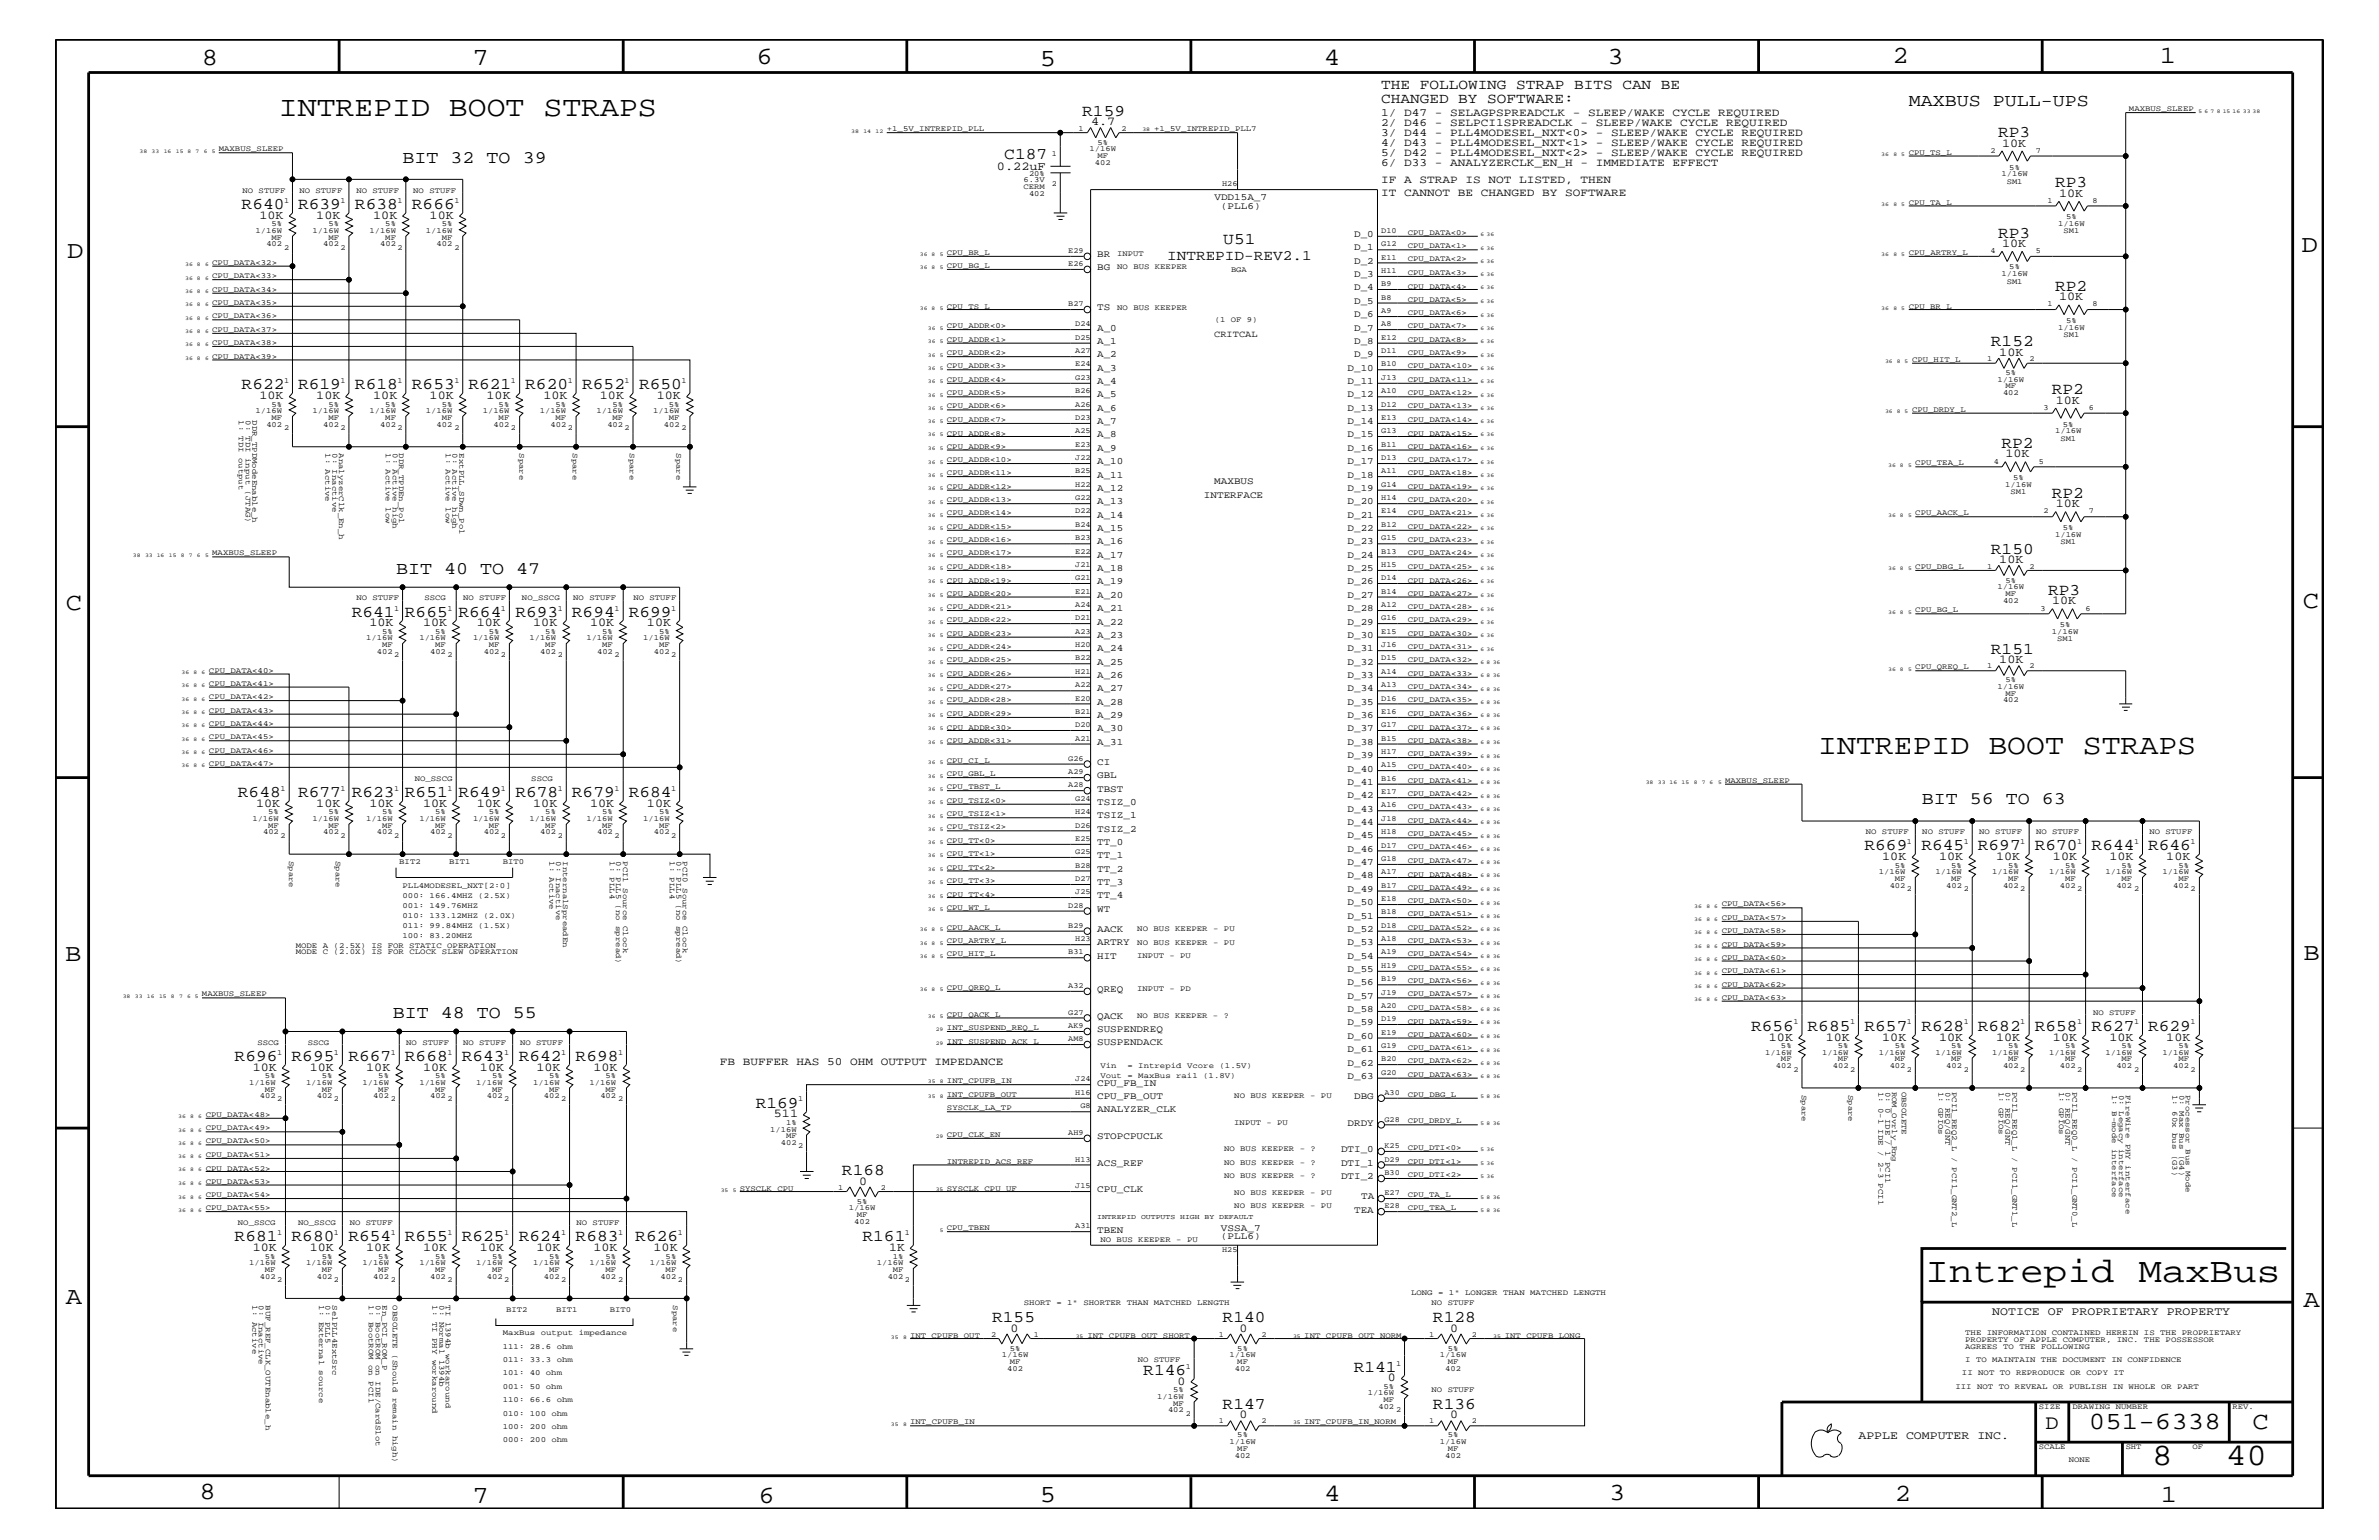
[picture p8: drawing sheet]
<svg xmlns="http://www.w3.org/2000/svg" width="432mm" height="279mm" viewBox="0 0 432 279" stroke-linecap="round" stroke-linejoin="round" font-family="sans-serif">
<defs><g id="words">
<text font-size="6.4" x="349.5" y="232.6">Intrepid MaxBus</text>
<g font-size="5.7">
<text x="390.7" y="265.9">8</text>
<text x="404" y="265.9">40</text>
</g>
<g font-size="5.2">
<text x="50.6" y="21">INTREPID BOOT STRAPS</text>
<text x="330" y="136.8">INTREPID BOOT STRAPS</text>
</g>
<g font-size="4.5">
<text x="36.7" y="11.7">8</text>
<text x="85.8" y="11.7">7</text>
<text x="137.3" y="11.5">6</text>
<text x="240.3" y="11.7">4</text>
<text x="291.8" y="11.5">3</text>
<text x="343.5" y="11.5">2</text>
<text x="392" y="11.5">1</text>
<text x="188.7" y="12.1">5</text>
<text x="12.2" y="46.8">D</text>
<text x="417.7" y="45.7">D</text>
<text x="11.9" y="110.6">C</text>
<text x="418" y="110.3">C</text>
<text x="11.9" y="174.3">B</text>
<text x="418.1" y="174.2">B</text>
<text x="11.9" y="236.7">A</text>
<text x="418.1" y="237.1">A</text>
<text x="379.1" y="259.3">051-6338</text>
<text x="408.9" y="259.3">C</text>
<text x="36.2" y="271.9">8</text>
<text x="85.8" y="272.7">7</text>
<text x="137.7" y="272.7">6</text>
<text x="188.7" y="272.5">5</text>
<text x="240.4" y="272.3">4</text>
<text x="292.1" y="272.2">3</text>
<text x="343.9" y="272.3">2</text>
<text x="392.2" y="272.6">1</text>
</g>
<text font-size="3.7" x="371.3" y="259.3">D</text>
<g font-size="3.2">
<text x="346.5" y="19.2">MAXBUS PULL-UPS</text>
<text x="73.1" y="29.5">BIT 32 TO 39</text>
<text x="71.9" y="104.1">BIT 40 TO 47</text>
<text x="348.8" y="145.9">BIT 56 TO 63</text>
<text x="71.3" y="184.7">BIT 48 TO 55</text>
</g>
<g font-size="3">
<text x="196.4" y="21">R159</text>
<text x="182.3" y="28.9">C187</text>
<text x="362.7" y="24.9">RP3</text>
<text x="373" y="34">RP3</text>
<text x="43.9" y="37.9">R640</text>
<text x="54.1" y="37.9">R639</text>
<text x="64.4" y="37.9">R638</text>
<text x="74.8" y="37.9">R666</text>
<text x="222" y="44.3">U51</text>
<text x="362.7" y="43.1">RP3</text>
<text x="373" y="52.8">RP2</text>
<text x="361.4" y="62.9">R152</text>
<text x="43.9" y="70.6">R622</text>
<text x="54.1" y="70.6">R619</text>
<text x="64.4" y="70.6">R618</text>
<text x="74.8" y="70.6">R653</text>
<text x="85" y="70.6">R621</text>
<text x="95.3" y="70.6">R620</text>
<text x="105.7" y="70.6">R652</text>
<text x="116" y="70.6">R650</text>
<text x="372.4" y="71.6">RP2</text>
<text x="363.3" y="81.3">RP2</text>
<text x="372.4" y="90.4">RP2</text>
<text x="361.4" y="100.4">R150</text>
<text x="371.7" y="108">RP3</text>
<text x="63.8" y="111.9">R641</text>
<text x="73.5" y="111.9">R665</text>
<text x="83.2" y="111.9">R664</text>
<text x="93.6" y="111.9">R693</text>
<text x="103.8" y="111.9">R694</text>
<text x="114.1" y="111.9">R699</text>
<text x="361.4" y="118.6">R151</text>
<text x="43.2" y="144.6">R648</text>
<text x="54.1" y="144.6">R677</text>
<text x="63.8" y="144.6">R623</text>
<text x="73.5" y="144.6">R651</text>
<text x="83.2" y="144.6">R649</text>
<text x="93.6" y="144.6">R678</text>
<text x="103.8" y="144.6">R679</text>
<text x="114.1" y="144.6">R684</text>
<text x="338.4" y="154.3">R669</text>
<text x="348.7" y="154.3">R645</text>
<text x="359" y="154.3">R697</text>
<text x="369.3" y="154.3">R670</text>
<text x="379.6" y="154.3">R644</text>
<text x="389.9" y="154.3">R646</text>
<text x="317.8" y="187">R656</text>
<text x="328.1" y="187">R685</text>
<text x="338.4" y="187">R657</text>
<text x="348.7" y="187">R628</text>
<text x="359" y="187">R682</text>
<text x="369.3" y="187">R658</text>
<text x="379.6" y="187">R627</text>
<text x="389.9" y="187">R629</text>
<text x="42.6" y="192.5">R696</text>
<text x="52.9" y="192.5">R695</text>
<text x="63.2" y="192.5">R667</text>
<text x="73.5" y="192.5">R668</text>
<text x="83.8" y="192.5">R643</text>
<text x="94.1" y="192.5">R642</text>
<text x="104.5" y="192.5">R698</text>
<text x="137.2" y="200.9">R169</text>
<text x="152.8" y="213.2">R168</text>
<text x="42.6" y="225.2">R681</text>
<text x="52.9" y="225.2">R680</text>
<text x="63.2" y="225.2">R654</text>
<text x="73.5" y="225.2">R655</text>
<text x="83.8" y="225.2">R625</text>
<text x="94.1" y="225.2">R624</text>
<text x="104.5" y="225.2">R683</text>
<text x="115.3" y="225.2">R626</text>
<text x="156.5" y="225.2">R161</text>
<text x="180.1" y="239.9">R155</text>
<text x="221.9" y="239.9">R140</text>
<text x="260.1" y="239.9">R128</text>
<text x="207.5" y="249.5">R146</text>
<text x="245.7" y="248.9">R141</text>
<text x="221.9" y="255.6">R147</text>
<text x="260.1" y="255.6">R136</text>
</g>
<g font-size="2.6">
<text x="250.7" y="16.2">THE FOLLOWING STRAP BITS CAN BE</text>
<text x="250.7" y="18.7">CHANGED BY SOFTWARE:</text>
<text x="211.8" y="47.2">INTREPID-REV2.1</text>
</g>
<g font-size="2.2">
<text x="198" y="22.7">4.7</text>
<text x="363.4" y="26.6">10K</text>
<text x="180.9" y="30.8">0.22uF</text>
<text x="373.7" y="35.7">10K</text>
<text x="47.1" y="39.7">10K</text>
<text x="57.4" y="39.7">10K</text>
<text x="67.7" y="39.7">10K</text>
<text x="78" y="39.7">10K</text>
<text x="363.4" y="44.8">10K</text>
<text x="373.7" y="54.5">10K</text>
<text x="362.9" y="64.5">10K</text>
<text x="47.1" y="72.4">10K</text>
<text x="57.4" y="72.4">10K</text>
<text x="67.7" y="72.4">10K</text>
<text x="78" y="72.4">10K</text>
<text x="88.3" y="72.4">10K</text>
<text x="98.6" y="72.4">10K</text>
<text x="108.9" y="72.4">10K</text>
<text x="119.2" y="72.4">10K</text>
<text x="373.1" y="73.3">10K</text>
<text x="364" y="83">10K</text>
<text x="373.1" y="92.1">10K</text>
<text x="362.9" y="102.1">10K</text>
<text x="67.1" y="113.7">10K</text>
<text x="76.8" y="113.7">10K</text>
<text x="86.5" y="113.7">10K</text>
<text x="96.8" y="113.7">10K</text>
<text x="107.1" y="113.7">10K</text>
<text x="117.4" y="113.7">10K</text>
<text x="372.4" y="109.7">10K</text>
<text x="362.9" y="120.3">10K</text>
<text x="46.5" y="146.4">10K</text>
<text x="57.4" y="146.4">10K</text>
<text x="67.1" y="146.4">10K</text>
<text x="76.8" y="146.4">10K</text>
<text x="86.5" y="146.4">10K</text>
<text x="96.8" y="146.4">10K</text>
<text x="107.1" y="146.4">10K</text>
<text x="117.4" y="146.4">10K</text>
<text x="341.6" y="156.1">10K</text>
<text x="352" y="156.1">10K</text>
<text x="362.3" y="156.1">10K</text>
<text x="372.6" y="156.1">10K</text>
<text x="382.9" y="156.1">10K</text>
<text x="393.2" y="156.1">10K</text>
<text x="321.1" y="188.8">10K</text>
<text x="331.4" y="188.8">10K</text>
<text x="341.6" y="188.8">10K</text>
<text x="352" y="188.8">10K</text>
<text x="362.3" y="188.8">10K</text>
<text x="372.6" y="188.8">10K</text>
<text x="382.9" y="188.8">10K</text>
<text x="393.2" y="188.8">10K</text>
<text x="45.9" y="194.3">10K</text>
<text x="56.2" y="194.3">10K</text>
<text x="66.5" y="194.3">10K</text>
<text x="76.8" y="194.3">10K</text>
<text x="87.1" y="194.3">10K</text>
<text x="97.4" y="194.3">10K</text>
<text x="107.7" y="194.3">10K</text>
<text x="140.5" y="202.7">511</text>
<text x="155.9" y="214.9">0</text>
<text x="45.9" y="227">10K</text>
<text x="56.2" y="227">10K</text>
<text x="66.5" y="227">10K</text>
<text x="76.8" y="227">10K</text>
<text x="87.1" y="227">10K</text>
<text x="97.4" y="227">10K</text>
<text x="107.7" y="227">10K</text>
<text x="118.6" y="227">10K</text>
<text x="161.4" y="227">1K</text>
<text x="183.4" y="241.6">0</text>
<text x="225" y="241.6">0</text>
<text x="263.2" y="241.6">0</text>
<text x="213.7" y="251.2">0</text>
<text x="251.9" y="250.6">0</text>
<text x="225" y="257.3">0</text>
<text x="263.2" y="257.3">0</text>
</g>
<g font-size="2.1">
<text x="361.6" y="238.6">NOTICE OF PROPRIETARY PROPERTY</text>
<text x="337.3" y="261.1">APPLE COMPUTER INC.</text>
</g>
<g font-size="2">
<text x="250.7" y="22.9">2/ D46 - SELPCI1SPREADCLK - SLEEP/WAKE CYCLE REQUIRED</text>
<text x="250.7" y="21">1/ D47 - SELAGPSPREADCLK - SLEEP/WAKE CYCLE REQUIRED</text>
<text x="250.7" y="24.7">3/ D44 - PLL4MODESEL_NXT&lt;0&gt; - SLEEP/WAKE CYCLE REQUIRED</text>
<text x="250.7" y="26.5">4/ D43 - PLL4MODESEL_NXT&lt;1&gt; - SLEEP/WAKE CYCLE REQUIRED</text>
<text x="250.7" y="28.3">5/ D42 - PLL4MODESEL_NXT&lt;2&gt; - SLEEP/WAKE CYCLE REQUIRED</text>
<text x="250.7" y="30.2">6/ D33 - ANALYZERCLK_EN_H - IMMEDIATE EFFECT</text>
<text x="250.7" y="33.1">IF A STRAP IS NOT LISTED, THEN</text>
<text x="250.7" y="35.6">IT CANNOT BE CHANGED BY SOFTWARE</text>
<text x="130.6" y="193.2">FB BUFFER HAS 50 OHM OUTPUT IMPEDANCE</text>
</g>
<g font-size="1.8">
<text x="220.4" y="36.4">VDD15A_7</text>
<text x="221.6" y="37.9">(PLL6)</text>
<text x="199.1" y="46.7">BR</text>
<text x="245.8" y="45.4">D_1</text>
<text x="245.8" y="43">D_0</text>
<text x="245.8" y="47.9">D_2</text>
<text x="199.1" y="49.1">BG</text>
<text x="245.8" y="52.7">D_4</text>
<text x="245.8" y="50.3">D_3</text>
<text x="199.1" y="56.3">TS</text>
<text x="199.1" y="60">A_0</text>
<text x="245.8" y="57.5">D_6</text>
<text x="245.8" y="55.1">D_5</text>
<text x="245.8" y="60">D_7</text>
<text x="199.1" y="62.4">A_1</text>
<text x="199.1" y="64.8">A_2</text>
<text x="245.8" y="64.8">D_9</text>
<text x="245.8" y="62.4">D_8</text>
<text x="199.1" y="67.3">A_3</text>
<text x="199.1" y="69.7">A_4</text>
<text x="244.6" y="69.7">D_11</text>
<text x="244.6" y="67.3">D_10</text>
<text x="199.1" y="72.1">A_5</text>
<text x="199.1" y="74.5">A_6</text>
<text x="199.1" y="77">A_7</text>
<text x="244.6" y="72.1">D_12</text>
<text x="244.6" y="77">D_14</text>
<text x="244.6" y="74.5">D_13</text>
<text x="199.1" y="81.8">A_9</text>
<text x="199.1" y="79.4">A_8</text>
<text x="244.6" y="79.4">D_15</text>
<text x="244.6" y="81.8">D_16</text>
<text x="199.1" y="84.2">A_10</text>
<text x="199.1" y="89.1">A_12</text>
<text x="199.1" y="86.6">A_11</text>
<text x="220.4" y="87.8">MAXBUS</text>
<text x="244.6" y="84.2">D_17</text>
<text x="244.6" y="89.1">D_19</text>
<text x="244.6" y="86.6">D_18</text>
<text x="199.1" y="93.9">A_14</text>
<text x="199.1" y="91.5">A_13</text>
<text x="218.5" y="90.3">INTERFACE</text>
<text x="244.6" y="93.9">D_21</text>
<text x="244.6" y="91.5">D_20</text>
<text x="199.1" y="98.7">A_16</text>
<text x="199.1" y="101.2">A_17</text>
<text x="199.1" y="96.4">A_15</text>
<text x="244.6" y="96.4">D_22</text>
<text x="244.6" y="98.7">D_23</text>
<text x="244.6" y="101.2">D_24</text>
<text x="199.1" y="103.7">A_18</text>
<text x="199.1" y="106">A_19</text>
<text x="244.6" y="103.7">D_25</text>
<text x="244.6" y="106">D_26</text>
<text x="199.1" y="108.5">A_20</text>
<text x="199.1" y="113.3">A_22</text>
<text x="199.1" y="110.9">A_21</text>
<text x="244.6" y="108.5">D_27</text>
<text x="244.6" y="113.3">D_29</text>
<text x="244.6" y="110.9">D_28</text>
<text x="199.1" y="118.1">A_24</text>
<text x="199.1" y="115.8">A_23</text>
<text x="244.6" y="118.1">D_31</text>
<text x="244.6" y="115.8">D_30</text>
<text x="199.1" y="125.4">A_27</text>
<text x="199.1" y="123">A_26</text>
<text x="199.1" y="120.6">A_25</text>
<text x="244.6" y="120.6">D_32</text>
<text x="244.6" y="125.4">D_34</text>
<text x="244.6" y="123">D_33</text>
<text x="199.1" y="130.3">A_29</text>
<text x="199.1" y="127.9">A_28</text>
<text x="244.6" y="127.9">D_35</text>
<text x="244.6" y="130.3">D_36</text>
<text x="199.1" y="132.7">A_30</text>
<text x="199.1" y="135.2">A_31</text>
<text x="244.6" y="137.5">D_39</text>
<text x="244.6" y="135.2">D_38</text>
<text x="244.6" y="132.7">D_37</text>
<text x="199.1" y="143.6">TBST</text>
<text x="199.1" y="138.8">CI</text>
<text x="199.1" y="141.2">GBL</text>
<text x="244.6" y="142.4">D_41</text>
<text x="244.6" y="140">D_40</text>
<text x="199.1" y="146.1">TSIZ_0</text>
<text x="199.1" y="148.4">TSIZ_1</text>
<text x="244.6" y="144.8">D_42</text>
<text x="244.6" y="149.7">D_44</text>
<text x="244.6" y="147.3">D_43</text>
<text x="199.1" y="155.7">TT_1</text>
<text x="199.1" y="153.4">TT_0</text>
<text x="199.1" y="150.9">TSIZ_2</text>
<text x="244.6" y="152.1">D_45</text>
<text x="244.6" y="154.5">D_46</text>
<text x="199.1" y="158.2">TT_2</text>
<text x="199.1" y="160.6">TT_3</text>
<text x="244.6" y="157">D_47</text>
<text x="244.6" y="159.4">D_48</text>
<text x="244.6" y="161.8">D_49</text>
<text x="199.1" y="163">TT_4</text>
<text x="199.1" y="165.5">WT</text>
<text x="244.6" y="166.7">D_51</text>
<text x="244.6" y="164.2">D_50</text>
<text x="199.1" y="169.1">AACK</text>
<text x="199.1" y="171.5">ARTRY</text>
<text x="199.1" y="173.9">HIT</text>
<text x="244.6" y="169.1">D_52</text>
<text x="244.6" y="171.5">D_53</text>
<text x="244.6" y="173.9">D_54</text>
<text x="244.6" y="176.4">D_55</text>
<text x="244.6" y="178.8">D_56</text>
<text x="199.1" y="180">QREQ</text>
<text x="199.1" y="184.9">QACK</text>
<text x="244.6" y="181.2">D_57</text>
<text x="244.6" y="183.7">D_58</text>
<text x="199.1" y="189.7">SUSPENDACK</text>
<text x="199.1" y="187.2">SUSPENDREQ</text>
<text x="244.6" y="188.5">D_60</text>
<text x="244.6" y="186">D_59</text>
<text x="244.6" y="190.9">D_61</text>
<text x="199.1" y="197">CPU_FB_IN</text>
<text x="244.6" y="193.3">D_62</text>
<text x="244.6" y="195.8">D_63</text>
<text x="199.1" y="201.8">ANALYZER_CLK</text>
<text x="199.1" y="199.4">CPU_FB_OUT</text>
<text x="245.8" y="199.4">DBG</text>
<text x="199.1" y="206.7">STOPCPUCLK</text>
<text x="243.4" y="209.1">DTI_0</text>
<text x="244.6" y="204.2">DRDY</text>
<text x="199.1" y="211.5">ACS_REF</text>
<text x="243.4" y="213.9">DTI_2</text>
<text x="243.4" y="211.5">DTI_1</text>
<text x="199.1" y="216.4">CPU_CLK</text>
<text x="245.8" y="220">TEA</text>
<text x="247.1" y="217.5">TA</text>
<text x="199.1" y="223.6">TBEN</text>
<text x="221.6" y="224.8">(PLL6)</text>
<text x="221.6" y="223.3">VSSA_7</text>
</g>
<text font-size="1.7" x="220.4" y="61.1">CRITCAL</text>
<g font-size="1.4">
<text x="161" y="23.8">+1_5V_INTREPID_PLL</text>
<text x="195.7" y="23.7">1</text>
<text x="203.5" y="23.7">2</text>
<text x="209.5" y="23.8">+1_5V_INTREPID_PLL7</text>
<text x="386.4" y="20.2">MAXBUS_SLEEP</text>
<text x="39.7" y="27.5">MAXBUS_SLEEP</text>
<text x="190.9" y="28.3">1</text>
<text x="197.7" y="27.5">1/16W</text>
<text x="198.7" y="29.9">402</text>
<text x="199.2" y="28.6">MF</text>
<text x="199.2" y="26.3">5%</text>
<text x="346.5" y="28.1">CPU_TS_L</text>
<text x="361.3" y="27.7">2</text>
<text x="369.5" y="27.7">7</text>
<text x="44" y="35">NO STUFF</text>
<text x="54.4" y="35">NO STUFF</text>
<text x="64.7" y="35">NO STUFF</text>
<text x="75" y="35">NO STUFF</text>
<text x="185.8" y="34.2">CERM</text>
<text x="185.8" y="33">6.3V</text>
<text x="186.8" y="35.5">402</text>
<text x="186.8" y="31.9">20%</text>
<text x="190.9" y="33.8">2</text>
<text x="221.8" y="33.8">H26</text>
<text x="363.3" y="31.9">1/16W</text>
<text x="364.2" y="33.3">SM1</text>
<text x="364.7" y="30.8">5%</text>
<text x="49.3" y="41">5%</text>
<text x="51.6" y="36.8">1</text>
<text x="59.6" y="41">5%</text>
<text x="61.8" y="36.8">1</text>
<text x="69.9" y="41">5%</text>
<text x="72.1" y="36.8">1</text>
<text x="80.2" y="41">5%</text>
<text x="82.5" y="36.8">1</text>
<text x="346.5" y="37.2">CPU_TA_L</text>
<text x="371.6" y="36.8">1</text>
<text x="373.6" y="41">1/16W</text>
<text x="375" y="39.8">5%</text>
<text x="379.8" y="36.8">8</text>
<text x="46.4" y="42.3">1/16W</text>
<text x="48.3" y="44.6">402</text>
<text x="49.3" y="43.5">MF</text>
<text x="51.6" y="45.3">2</text>
<text x="56.7" y="42.3">1/16W</text>
<text x="58.7" y="44.6">402</text>
<text x="59.6" y="43.5">MF</text>
<text x="61.8" y="45.3">2</text>
<text x="67.1" y="42.3">1/16W</text>
<text x="69" y="44.6">402</text>
<text x="69.9" y="43.5">MF</text>
<text x="72.1" y="45.3">2</text>
<text x="77.3" y="42.3">1/16W</text>
<text x="79.2" y="44.6">402</text>
<text x="80.2" y="43.5">MF</text>
<text x="82.5" y="45.3">2</text>
<text x="171.9" y="46.3">CPU_BR_L</text>
<text x="193.9" y="45.9">E29</text>
<text x="202.8" y="46.5">INPUT</text>
<text x="250.7" y="47.1">E11</text>
<text x="250.7" y="44.6">G12</text>
<text x="250.7" y="42.3">D10</text>
<text x="255.5" y="47.4">CPU_DATA&lt;2&gt;</text>
<text x="255.5" y="42.6">CPU_DATA&lt;0&gt;</text>
<text x="255.5" y="45.1">CPU_DATA&lt;1&gt;</text>
<text x="346.5" y="46.3">CPU_ARTRY_L</text>
<text x="361.3" y="45.9">4</text>
<text x="369.5" y="45.9">5</text>
<text x="374.6" y="42.4">SM1</text>
<text x="38.5" y="48">CPU_DATA&lt;32&gt;</text>
<text x="38.5" y="52.9">CPU_DATA&lt;34&gt;</text>
<text x="38.5" y="50.5">CPU_DATA&lt;33&gt;</text>
<text x="171.9" y="48.7">CPU_BG_L</text>
<text x="193.9" y="48.3">E26</text>
<text x="202.8" y="48.9">NO BUS KEEPER</text>
<text x="223.4" y="49.4">BGA</text>
<text x="250.7" y="51.9">B9</text>
<text x="250.7" y="49.6">H11</text>
<text x="255.5" y="52.4">CPU_DATA&lt;4&gt;</text>
<text x="255.5" y="49.9">CPU_DATA&lt;3&gt;</text>
<text x="363.3" y="50.2">1/16W</text>
<text x="364.2" y="51.5">SM1</text>
<text x="364.7" y="48.9">5%</text>
<text x="38.5" y="55.3">CPU_DATA&lt;35&gt;</text>
<text x="38.5" y="57.8">CPU_DATA&lt;36&gt;</text>
<text x="171.9" y="56">CPU_TS_L</text>
<text x="171.9" y="59.5">CPU_ADDR&lt;0&gt;</text>
<text x="193.9" y="55.6">B27</text>
<text x="195.2" y="59.2">D24</text>
<text x="202.8" y="56.2">NO BUS KEEPER</text>
<text x="220.5" y="58.4">(1 OF 9)</text>
<text x="250.7" y="59.2">A8</text>
<text x="250.7" y="56.8">A9</text>
<text x="250.7" y="54.4">B8</text>
<text x="255.5" y="59.5">CPU_DATA&lt;7&gt;</text>
<text x="255.5" y="57.2">CPU_DATA&lt;6&gt;</text>
<text x="255.5" y="54.7">CPU_DATA&lt;5&gt;</text>
<text x="346.5" y="56">CPU_BR_L</text>
<text x="371.6" y="55.6">1</text>
<text x="373.6" y="59.8">1/16W</text>
<text x="375" y="58.6">5%</text>
<text x="379.8" y="55.6">8</text>
<text x="38.5" y="62.6">CPU_DATA&lt;38&gt;</text>
<text x="38.5" y="65.1">CPU_DATA&lt;39&gt;</text>
<text x="38.5" y="60.2">CPU_DATA&lt;37&gt;</text>
<text x="171.9" y="62">CPU_ADDR&lt;1&gt;</text>
<text x="171.9" y="64.5">CPU_ADDR&lt;2&gt;</text>
<text x="195.2" y="64">A27</text>
<text x="195.2" y="61.7">D25</text>
<text x="250.7" y="64">D11</text>
<text x="250.7" y="61.7">E12</text>
<text x="255.5" y="64.5">CPU_DATA&lt;9&gt;</text>
<text x="255.5" y="62">CPU_DATA&lt;8&gt;</text>
<text x="347" y="65.6">CPU_HIT_L</text>
<text x="360.7" y="65.6">1</text>
<text x="368.4" y="65.6">2</text>
<text x="374.6" y="61.2">SM1</text>
<text x="51.6" y="69.5">1</text>
<text x="61.8" y="69.5">1</text>
<text x="72.1" y="69.5">1</text>
<text x="82.5" y="69.5">1</text>
<text x="92.7" y="69.5">1</text>
<text x="103" y="69.5">1</text>
<text x="113.4" y="69.5">1</text>
<text x="123.7" y="69.5">1</text>
<text x="171.9" y="66.8">CPU_ADDR&lt;3&gt;</text>
<text x="171.9" y="69.3">CPU_ADDR&lt;4&gt;</text>
<text x="171.9" y="71.7">CPU_ADDR&lt;5&gt;</text>
<text x="195.2" y="71.3">B26</text>
<text x="195.2" y="68.9">G23</text>
<text x="195.2" y="66.5">E24</text>
<text x="250.7" y="71.3">A10</text>
<text x="250.7" y="68.9">J13</text>
<text x="250.7" y="66.5">B10</text>
<text x="255.5" y="71.7">CPU_DATA&lt;12&gt;</text>
<text x="255.5" y="69.3">CPU_DATA&lt;11&gt;</text>
<text x="255.5" y="66.8">CPU_DATA&lt;10&gt;</text>
<text x="362.6" y="69.3">1/16W</text>
<text x="363.6" y="71.7">402</text>
<text x="364" y="70.5">MF</text>
<text x="364" y="68.1">5%</text>
<text x="43.3" y="76.2" transform="rotate(90 43.3 76.2)">1: TDI output</text>
<text x="44.6" y="76.2" transform="rotate(90 44.6 76.2)">0: TDI input (JTAG)</text>
<text x="45.8" y="76.2" transform="rotate(90 45.8 76.2)">DDR_TPDModeEnable_h</text>
<text x="46.4" y="75">1/16W</text>
<text x="48.3" y="77.4">402</text>
<text x="49.3" y="73.8">5%</text>
<text x="49.3" y="76.2">MF</text>
<text x="56.7" y="75">1/16W</text>
<text x="58.7" y="77.4">402</text>
<text x="59.6" y="73.8">5%</text>
<text x="59.6" y="76.2">MF</text>
<text x="67.1" y="75">1/16W</text>
<text x="69" y="77.4">402</text>
<text x="69.9" y="76.2">MF</text>
<text x="69.9" y="73.8">5%</text>
<text x="77.3" y="75">1/16W</text>
<text x="79.2" y="77.4">402</text>
<text x="80.2" y="73.8">5%</text>
<text x="80.2" y="76.2">MF</text>
<text x="87.6" y="75">1/16W</text>
<text x="89.6" y="77.4">402</text>
<text x="90.5" y="76.2">MF</text>
<text x="90.5" y="73.8">5%</text>
<text x="98" y="75">1/16W</text>
<text x="99.9" y="77.4">402</text>
<text x="100.8" y="76.2">MF</text>
<text x="100.8" y="73.8">5%</text>
<text x="108.3" y="75">1/16W</text>
<text x="110.2" y="77.4">402</text>
<text x="111.2" y="73.8">5%</text>
<text x="111.2" y="76.2">MF</text>
<text x="118.5" y="75">1/16W</text>
<text x="120.5" y="77.4">402</text>
<text x="121.4" y="76.2">MF</text>
<text x="121.4" y="73.8">5%</text>
<text x="171.9" y="74.1">CPU_ADDR&lt;6&gt;</text>
<text x="171.9" y="76.6">CPU_ADDR&lt;7&gt;</text>
<text x="195.2" y="76.2">D23</text>
<text x="195.2" y="73.8">A26</text>
<text x="250.7" y="76.2">E13</text>
<text x="250.7" y="73.8">D12</text>
<text x="255.5" y="76.6">CPU_DATA&lt;14&gt;</text>
<text x="255.5" y="74.1">CPU_DATA&lt;13&gt;</text>
<text x="347" y="74.7">CPU_DRDY_L</text>
<text x="370.9" y="74.4">3</text>
<text x="374.4" y="77.4">5%</text>
<text x="379.1" y="74.4">6</text>
<text x="51.6" y="78">2</text>
<text x="59.1" y="82.2" transform="rotate(90 59.1 82.2)">1: Active</text>
<text x="60.4" y="82.2" transform="rotate(90 60.4 82.2)">0: Inactive</text>
<text x="61.6" y="82.2" transform="rotate(90 61.6 82.2)">AnalyzerClk_En_h</text>
<text x="61.8" y="78">2</text>
<text x="70" y="82.2" transform="rotate(90 70 82.2)">1: Active low</text>
<text x="71.3" y="82.2" transform="rotate(90 71.3 82.2)">0: Active high</text>
<text x="72.1" y="78">2</text>
<text x="72.5" y="82.2" transform="rotate(90 72.5 82.2)">DDR_TPDEn_Pol</text>
<text x="80.9" y="82.2" transform="rotate(90 80.9 82.2)">1: Active low</text>
<text x="82.1" y="82.2" transform="rotate(90 82.1 82.2)">0: Active high</text>
<text x="82.5" y="78">2</text>
<text x="83.4" y="82.2" transform="rotate(90 83.4 82.2)">ExtPLL_SDwn_Pol</text>
<text x="92.7" y="78">2</text>
<text x="94.3" y="82.2" transform="rotate(90 94.3 82.2)">Spare</text>
<text x="103" y="78">2</text>
<text x="104" y="82.2" transform="rotate(90 104 82.2)">Spare</text>
<text x="113.4" y="78">2</text>
<text x="114.3" y="82.2" transform="rotate(90 114.3 82.2)">Spare</text>
<text x="122.8" y="82.2" transform="rotate(90 122.8 82.2)">Spare</text>
<text x="123.7" y="78">2</text>
<text x="171.9" y="79">CPU_ADDR&lt;8&gt;</text>
<text x="171.9" y="81.4">CPU_ADDR&lt;9&gt;</text>
<text x="171.9" y="83.8">CPU_ADDR&lt;10&gt;</text>
<text x="195.2" y="81.1">E23</text>
<text x="195.2" y="78.6">A25</text>
<text x="195.2" y="83.5">J22</text>
<text x="250.7" y="83.5">D13</text>
<text x="250.7" y="81.1">B11</text>
<text x="250.7" y="78.6">G13</text>
<text x="255.5" y="83.8">CPU_DATA&lt;17&gt;</text>
<text x="255.5" y="81.4">CPU_DATA&lt;16&gt;</text>
<text x="255.5" y="79">CPU_DATA&lt;15&gt;</text>
<text x="373" y="78.6">1/16W</text>
<text x="374" y="80">SM1</text>
<text x="171.9" y="88.7">CPU_ADDR&lt;12&gt;</text>
<text x="171.9" y="86.2">CPU_ADDR&lt;11&gt;</text>
<text x="195.2" y="88.3">H22</text>
<text x="195.2" y="85.9">B25</text>
<text x="250.7" y="88.3">G14</text>
<text x="250.7" y="85.9">A11</text>
<text x="255.5" y="88.7">CPU_DATA&lt;19&gt;</text>
<text x="255.5" y="86.2">CPU_DATA&lt;18&gt;</text>
<text x="347.6" y="84.4">CPU_TEA_L</text>
<text x="361.9" y="84.1">4</text>
<text x="363.9" y="88.3">1/16W</text>
<text x="364.9" y="89.7">SM1</text>
<text x="365.4" y="87.2">5%</text>
<text x="370.1" y="84.1">5</text>
<text x="171.9" y="93.5">CPU_ADDR&lt;14&gt;</text>
<text x="171.9" y="91.1">CPU_ADDR&lt;13&gt;</text>
<text x="171.9" y="96">CPU_ADDR&lt;15&gt;</text>
<text x="195.2" y="95.6">B24</text>
<text x="195.2" y="93.2">D22</text>
<text x="195.2" y="90.7">G22</text>
<text x="250.7" y="95.6">B12</text>
<text x="250.7" y="93.2">E14</text>
<text x="250.7" y="90.7">H14</text>
<text x="255.5" y="96">CPU_DATA&lt;22&gt;</text>
<text x="255.5" y="91.1">CPU_DATA&lt;20&gt;</text>
<text x="255.5" y="93.5">CPU_DATA&lt;21&gt;</text>
<text x="347.6" y="93.5">CPU_AACK_L</text>
<text x="370.9" y="93.2">2</text>
<text x="379.1" y="93.2">7</text>
<text x="38.5" y="100.8">MAXBUS_SLEEP</text>
<text x="171.9" y="98.4">CPU_ADDR&lt;16&gt;</text>
<text x="171.9" y="100.8">CPU_ADDR&lt;17&gt;</text>
<text x="195.2" y="100.4">E22</text>
<text x="195.2" y="98">B23</text>
<text x="250.7" y="100.4">B13</text>
<text x="250.7" y="98">G15</text>
<text x="255.5" y="100.8">CPU_DATA&lt;24&gt;</text>
<text x="255.5" y="98.4">CPU_DATA&lt;23&gt;</text>
<text x="373" y="97.4">1/16W</text>
<text x="374" y="98.7">SM1</text>
<text x="374.4" y="96.2">5%</text>
<text x="171.9" y="105.7">CPU_ADDR&lt;19&gt;</text>
<text x="171.9" y="103.2">CPU_ADDR&lt;18&gt;</text>
<text x="195.2" y="107.7">E21</text>
<text x="195.2" y="105.3">G21</text>
<text x="195.2" y="102.9">J21</text>
<text x="250.7" y="107.7">B14</text>
<text x="250.7" y="105.3">D14</text>
<text x="250.7" y="102.9">H15</text>
<text x="255.5" y="103.2">CPU_DATA&lt;25&gt;</text>
<text x="255.5" y="105.7">CPU_DATA&lt;26&gt;</text>
<text x="347.6" y="103.2">CPU_DBG_L</text>
<text x="360.7" y="103.2">1</text>
<text x="362.6" y="106.9">1/16W</text>
<text x="364" y="105.7">5%</text>
<text x="368.4" y="103.2">2</text>
<text x="64.7" y="108.9">NO STUFF</text>
<text x="71.5" y="110.8">1</text>
<text x="77" y="108.9">SSCG</text>
<text x="81.2" y="110.8">1</text>
<text x="84.1" y="108.9">NO STUFF</text>
<text x="90.9" y="110.8">1</text>
<text x="94.7" y="108.9">NO_SSCG</text>
<text x="101.3" y="110.8">1</text>
<text x="104.1" y="108.9">NO STUFF</text>
<text x="111.5" y="110.8">1</text>
<text x="115" y="108.9">NO STUFF</text>
<text x="121.8" y="110.8">1</text>
<text x="171.9" y="108.1">CPU_ADDR&lt;20&gt;</text>
<text x="171.9" y="112.9">CPU_ADDR&lt;22&gt;</text>
<text x="171.9" y="110.5">CPU_ADDR&lt;21&gt;</text>
<text x="195.2" y="112.6">D21</text>
<text x="195.2" y="110.2">A24</text>
<text x="250.7" y="112.6">G16</text>
<text x="250.7" y="110.2">A12</text>
<text x="255.5" y="112.9">CPU_DATA&lt;29&gt;</text>
<text x="255.5" y="110.5">CPU_DATA&lt;28&gt;</text>
<text x="255.5" y="108.1">CPU_DATA&lt;27&gt;</text>
<text x="347.6" y="111.1">CPU_BG_L</text>
<text x="363.6" y="109.3">402</text>
<text x="364" y="108.1">MF</text>
<text x="370.3" y="110.8">3</text>
<text x="373.8" y="113.8">5%</text>
<text x="378.5" y="110.8">6</text>
<text x="66.5" y="116.2">1/16W</text>
<text x="68.4" y="118.6">402</text>
<text x="69.3" y="117.4">MF</text>
<text x="69.3" y="115">5%</text>
<text x="71.5" y="119.2">2</text>
<text x="76.1" y="116.2">1/16W</text>
<text x="78.1" y="118.6">402</text>
<text x="79" y="117.4">MF</text>
<text x="79" y="115">5%</text>
<text x="81.2" y="119.2">2</text>
<text x="85.9" y="116.2">1/16W</text>
<text x="87.8" y="118.6">402</text>
<text x="88.7" y="117.4">MF</text>
<text x="88.7" y="115">5%</text>
<text x="90.9" y="119.2">2</text>
<text x="96.1" y="116.2">1/16W</text>
<text x="98" y="118.6">402</text>
<text x="99" y="115">5%</text>
<text x="99" y="117.4">MF</text>
<text x="101.3" y="119.2">2</text>
<text x="106.4" y="116.2">1/16W</text>
<text x="108.4" y="118.6">402</text>
<text x="109.3" y="115">5%</text>
<text x="109.3" y="117.4">MF</text>
<text x="111.5" y="119.2">2</text>
<text x="116.8" y="116.2">1/16W</text>
<text x="118.7" y="118.6">402</text>
<text x="119.6" y="117.4">MF</text>
<text x="119.6" y="115">5%</text>
<text x="121.8" y="119.2">2</text>
<text x="171.9" y="117.8">CPU_ADDR&lt;24&gt;</text>
<text x="171.9" y="115.3">CPU_ADDR&lt;23&gt;</text>
<text x="195.2" y="119.8">B22</text>
<text x="195.2" y="117.4">H20</text>
<text x="195.2" y="115">A23</text>
<text x="250.7" y="119.8">D15</text>
<text x="250.7" y="117.4">J16</text>
<text x="250.7" y="115">E15</text>
<text x="255.5" y="115.3">CPU_DATA&lt;30&gt;</text>
<text x="255.5" y="117.8">CPU_DATA&lt;31&gt;</text>
<text x="372.4" y="115">1/16W</text>
<text x="373.4" y="116.4">SM1</text>
<text x="37.9" y="124.5">CPU_DATA&lt;41&gt;</text>
<text x="37.9" y="122">CPU_DATA&lt;40&gt;</text>
<text x="171.9" y="120.2">CPU_ADDR&lt;25&gt;</text>
<text x="171.9" y="122.6">CPU_ADDR&lt;26&gt;</text>
<text x="171.9" y="125.1">CPU_ADDR&lt;27&gt;</text>
<text x="195.2" y="124.7">A22</text>
<text x="195.2" y="122.3">H21</text>
<text x="250.7" y="124.7">A13</text>
<text x="250.7" y="122.3">A14</text>
<text x="255.5" y="125.1">CPU_DATA&lt;34&gt;</text>
<text x="255.5" y="122.6">CPU_DATA&lt;33&gt;</text>
<text x="255.5" y="120.2">CPU_DATA&lt;32&gt;</text>
<text x="347.6" y="121.4">CPU_QREQ_L</text>
<text x="360.7" y="121.3">1</text>
<text x="362.6" y="125.1">1/16W</text>
<text x="364" y="123.8">5%</text>
<text x="368.4" y="121.3">2</text>
<text x="37.9" y="126.9">CPU_DATA&lt;42&gt;</text>
<text x="37.9" y="131.7">CPU_DATA&lt;44&gt;</text>
<text x="37.9" y="129.3">CPU_DATA&lt;43&gt;</text>
<text x="171.9" y="129.9">CPU_ADDR&lt;29&gt;</text>
<text x="171.9" y="127.5">CPU_ADDR&lt;28&gt;</text>
<text x="195.2" y="131.9">D20</text>
<text x="195.2" y="129.6">B21</text>
<text x="195.2" y="127.1">E20</text>
<text x="250.7" y="131.9">G17</text>
<text x="250.7" y="129.6">E16</text>
<text x="250.7" y="127.1">D16</text>
<text x="255.5" y="129.9">CPU_DATA&lt;36&gt;</text>
<text x="255.5" y="127.5">CPU_DATA&lt;35&gt;</text>
<text x="363.6" y="127.5">402</text>
<text x="364" y="126.3">MF</text>
<text x="37.9" y="136.6">CPU_DATA&lt;46&gt;</text>
<text x="37.9" y="134.1">CPU_DATA&lt;45&gt;</text>
<text x="171.9" y="132.4">CPU_ADDR&lt;30&gt;</text>
<text x="171.9" y="134.7">CPU_ADDR&lt;31&gt;</text>
<text x="195.2" y="134.4">A21</text>
<text x="250.7" y="136.8">H17</text>
<text x="250.7" y="134.4">B15</text>
<text x="255.5" y="137.2">CPU_DATA&lt;39&gt;</text>
<text x="255.5" y="134.7">CPU_DATA&lt;38&gt;</text>
<text x="255.5" y="132.4">CPU_DATA&lt;37&gt;</text>
<text x="37.9" y="139">CPU_DATA&lt;47&gt;</text>
<text x="50.9" y="143.5">1</text>
<text x="61.8" y="143.5">1</text>
<text x="71.5" y="143.5">1</text>
<text x="75.3" y="141.7">NO_SSCG</text>
<text x="81.2" y="143.5">1</text>
<text x="90.9" y="143.5">1</text>
<text x="96.4" y="141.7">SSCG</text>
<text x="101.3" y="143.5">1</text>
<text x="111.5" y="143.5">1</text>
<text x="121.8" y="143.5">1</text>
<text x="171.9" y="140.8">CPU_GBL_L</text>
<text x="171.9" y="138.4">CPU_CI_L</text>
<text x="171.9" y="143.2">CPU_TBST_L</text>
<text x="193.9" y="138">G26</text>
<text x="193.9" y="142.9">A28</text>
<text x="193.9" y="140.5">A29</text>
<text x="250.7" y="141.7">B16</text>
<text x="250.7" y="139.2">A15</text>
<text x="255.5" y="142">CPU_DATA&lt;41&gt;</text>
<text x="255.5" y="139.6">CPU_DATA&lt;40&gt;</text>
<text x="313.1" y="142">MAXBUS_SLEEP</text>
<text x="45.8" y="149">1/16W</text>
<text x="48.7" y="147.7">5%</text>
<text x="56.7" y="149">1/16W</text>
<text x="59.6" y="147.7">5%</text>
<text x="66.5" y="149">1/16W</text>
<text x="69.3" y="147.7">5%</text>
<text x="76.1" y="149">1/16W</text>
<text x="79" y="147.7">5%</text>
<text x="85.9" y="149">1/16W</text>
<text x="88.7" y="147.7">5%</text>
<text x="96.1" y="149">1/16W</text>
<text x="99" y="147.7">5%</text>
<text x="106.4" y="149">1/16W</text>
<text x="109.3" y="147.7">5%</text>
<text x="116.8" y="149">1/16W</text>
<text x="119.6" y="147.7">5%</text>
<text x="171.9" y="145.7">CPU_TSIZ&lt;0&gt;</text>
<text x="171.9" y="148.1">CPU_TSIZ&lt;1&gt;</text>
<text x="195.2" y="147.7">H24</text>
<text x="195.2" y="145.3">G24</text>
<text x="250.7" y="149">J18</text>
<text x="250.7" y="146.5">A16</text>
<text x="250.7" y="144">E17</text>
<text x="255.5" y="149.3">CPU_DATA&lt;44&gt;</text>
<text x="255.5" y="146.8">CPU_DATA&lt;43&gt;</text>
<text x="255.5" y="144.5">CPU_DATA&lt;42&gt;</text>
<text x="47.8" y="151.3">402</text>
<text x="48.7" y="150.1">MF</text>
<text x="50.9" y="152">2</text>
<text x="58.7" y="151.3">402</text>
<text x="59.6" y="150.1">MF</text>
<text x="61.8" y="152">2</text>
<text x="68.4" y="151.3">402</text>
<text x="69.3" y="150.1">MF</text>
<text x="71.5" y="152">2</text>
<text x="78.1" y="151.3">402</text>
<text x="79" y="150.1">MF</text>
<text x="81.2" y="152">2</text>
<text x="87.8" y="151.3">402</text>
<text x="88.7" y="150.1">MF</text>
<text x="90.9" y="152">2</text>
<text x="98" y="151.3">402</text>
<text x="99" y="150.1">MF</text>
<text x="101.3" y="152">2</text>
<text x="108.4" y="151.3">402</text>
<text x="109.3" y="150.1">MF</text>
<text x="111.5" y="152">2</text>
<text x="118.7" y="151.3">402</text>
<text x="119.6" y="150.1">MF</text>
<text x="121.8" y="152">2</text>
<text x="171.9" y="150.5">CPU_TSIZ&lt;2&gt;</text>
<text x="171.9" y="155.4">CPU_TT&lt;1&gt;</text>
<text x="171.9" y="152.9">CPU_TT&lt;0&gt;</text>
<text x="195.2" y="155">G25</text>
<text x="195.2" y="152.6">E25</text>
<text x="195.2" y="150.1">D26</text>
<text x="250.7" y="153.8">D17</text>
<text x="250.7" y="151.3">H18</text>
<text x="255.5" y="154.1">CPU_DATA&lt;46&gt;</text>
<text x="255.5" y="151.8">CPU_DATA&lt;45&gt;</text>
<text x="338.7" y="151.3">NO STUFF</text>
<text x="346.1" y="153.2">1</text>
<text x="348.9" y="151.3">NO STUFF</text>
<text x="356.4" y="153.2">1</text>
<text x="359.2" y="151.3">NO STUFF</text>
<text x="366.7" y="153.2">1</text>
<text x="369.6" y="151.3">NO STUFF</text>
<text x="377" y="153.2">1</text>
<text x="387.3" y="153.2">1</text>
<text x="390.1" y="151.3">NO STUFF</text>
<text x="397.6" y="153.2">1</text>
<text x="52.5" y="156.2" transform="rotate(90 52.5 156.2)">Spare</text>
<text x="61" y="156.2" transform="rotate(90 61 156.2)">Spare</text>
<text x="72.5" y="156.8">BIT2</text>
<text x="73.1" y="161.1">PLL4MODESEL_NXT[2:0]</text>
<text x="81.5" y="156.8">BIT1</text>
<text x="91.3" y="156.8">BIT0</text>
<text x="99.7" y="156.2" transform="rotate(90 99.7 156.2)">1: Active</text>
<text x="100.9" y="156.2" transform="rotate(90 100.9 156.2)">0: Inactive</text>
<text x="102.2" y="156.2" transform="rotate(90 102.2 156.2)">InternalSpreadEn</text>
<text x="110.7" y="156.2" transform="rotate(90 110.7 156.2)">1: PLL4</text>
<text x="111.8" y="156.2" transform="rotate(90 111.8 156.2)">0: PLL5 (no spread)</text>
<text x="113.1" y="156.2" transform="rotate(90 113.1 156.2)">PCI1 Source Clock</text>
<text x="121.6" y="156.2" transform="rotate(90 121.6 156.2)">1: PLL4</text>
<text x="122.8" y="156.2" transform="rotate(90 122.8 156.2)">0: PLL5 (no spread)</text>
<text x="124" y="156.2" transform="rotate(90 124 156.2)">PCI0 Source Clock</text>
<text x="171.9" y="157.8">CPU_TT&lt;2&gt;</text>
<text x="171.9" y="160.2">CPU_TT&lt;3&gt;</text>
<text x="195.2" y="159.9">D27</text>
<text x="195.2" y="157.4">B28</text>
<text x="250.7" y="161.1">B17</text>
<text x="250.7" y="158.6">A17</text>
<text x="250.7" y="156.2">G18</text>
<text x="255.5" y="159">CPU_DATA&lt;48&gt;</text>
<text x="255.5" y="161.4">CPU_DATA&lt;49&gt;</text>
<text x="255.5" y="156.6">CPU_DATA&lt;47&gt;</text>
<text x="341" y="158.6">1/16W</text>
<text x="343" y="161.1">402</text>
<text x="343.9" y="157.4">5%</text>
<text x="343.9" y="159.9">MF</text>
<text x="346.1" y="161.7">2</text>
<text x="351.3" y="158.6">1/16W</text>
<text x="353.2" y="161.1">402</text>
<text x="354.2" y="159.9">MF</text>
<text x="354.2" y="157.4">5%</text>
<text x="356.4" y="161.7">2</text>
<text x="361.6" y="158.6">1/16W</text>
<text x="363.6" y="161.1">402</text>
<text x="364.5" y="159.9">MF</text>
<text x="364.5" y="157.4">5%</text>
<text x="366.7" y="161.7">2</text>
<text x="371.9" y="158.6">1/16W</text>
<text x="373.9" y="161.1">402</text>
<text x="374.8" y="159.9">MF</text>
<text x="374.8" y="157.4">5%</text>
<text x="377" y="161.7">2</text>
<text x="382.2" y="158.6">1/16W</text>
<text x="384.1" y="161.1">402</text>
<text x="385.1" y="157.4">5%</text>
<text x="385.1" y="159.9">MF</text>
<text x="387.3" y="161.7">2</text>
<text x="392.5" y="158.6">1/16W</text>
<text x="394.5" y="161.1">402</text>
<text x="395.4" y="159.9">MF</text>
<text x="395.4" y="157.4">5%</text>
<text x="397.6" y="161.7">2</text>
<text x="73.1" y="164.7">001: 149.76MHZ</text>
<text x="73.1" y="162.8">000: 166.4MHZ (2.5X)</text>
<text x="73.1" y="166.5">010: 133.12MHZ (2.0X)</text>
<text x="171.9" y="162.7">CPU_TT&lt;4&gt;</text>
<text x="171.9" y="165">CPU_WT_L</text>
<text x="193.9" y="164.7">D28</text>
<text x="195.2" y="162.2">J25</text>
<text x="250.7" y="165.9">B18</text>
<text x="250.7" y="163.5">E18</text>
<text x="255.5" y="166.2">CPU_DATA&lt;51&gt;</text>
<text x="255.5" y="163.9">CPU_DATA&lt;50&gt;</text>
<text x="312.5" y="166.9">CPU_DATA&lt;57&gt;</text>
<text x="312.5" y="164.5">CPU_DATA&lt;56&gt;</text>
<text x="53.7" y="172">MODE A (2.5X) IS FOR STATIC OPERATION</text>
<text x="53.7" y="173.2">MODE C (2.0X) IS FOR CLOCK SLEW OPERATION</text>
<text x="73.1" y="170.1">100: 83.20MHZ</text>
<text x="73.1" y="168.3">011: 99.84MHZ (1.5X)</text>
<text x="171.9" y="168.7">CPU_AACK_L</text>
<text x="171.9" y="173.5">CPU_HIT_L</text>
<text x="171.9" y="171.1">CPU_ARTRY_L</text>
<text x="193.9" y="168.3">B29</text>
<text x="193.9" y="173.2">B31</text>
<text x="195.2" y="170.7">H23</text>
<text x="206.4" y="173.8">INPUT - PU</text>
<text x="206.4" y="171.4">NO BUS KEEPER - PU</text>
<text x="206.4" y="168.9">NO BUS KEEPER - PU</text>
<text x="250.7" y="173.2">A19</text>
<text x="250.7" y="170.7">A18</text>
<text x="250.7" y="168.3">D18</text>
<text x="255.5" y="171.1">CPU_DATA&lt;53&gt;</text>
<text x="255.5" y="173.5">CPU_DATA&lt;54&gt;</text>
<text x="255.5" y="168.7">CPU_DATA&lt;52&gt;</text>
<text x="312.5" y="171.7">CPU_DATA&lt;59&gt;</text>
<text x="312.5" y="169.3">CPU_DATA&lt;58&gt;</text>
<text x="171.9" y="179.6">CPU_QREQ_L</text>
<text x="193.9" y="179.3">A32</text>
<text x="206.4" y="179.9">INPUT - PD</text>
<text x="250.7" y="178">B19</text>
<text x="250.7" y="175.6">H19</text>
<text x="255.5" y="178.4">CPU_DATA&lt;56&gt;</text>
<text x="255.5" y="176">CPU_DATA&lt;55&gt;</text>
<text x="312.5" y="179">CPU_DATA&lt;62&gt;</text>
<text x="312.5" y="176.6">CPU_DATA&lt;61&gt;</text>
<text x="312.5" y="174.2">CPU_DATA&lt;60&gt;</text>
<text x="36.7" y="180.8">MAXBUS_SLEEP</text>
<text x="171.9" y="184.4">CPU_QACK_L</text>
<text x="193.9" y="184.1">G27</text>
<text x="206.4" y="184.7">NO BUS KEEPER - ?</text>
<text x="250.7" y="185.3">D19</text>
<text x="250.7" y="182.9">A20</text>
<text x="250.7" y="180.5">J19</text>
<text x="255.5" y="183.2">CPU_DATA&lt;58&gt;</text>
<text x="255.5" y="185.7">CPU_DATA&lt;59&gt;</text>
<text x="255.5" y="180.8">CPU_DATA&lt;57&gt;</text>
<text x="312.5" y="181.4">CPU_DATA&lt;63&gt;</text>
<text x="325.5" y="185.9">1</text>
<text x="335.8" y="185.9">1</text>
<text x="346.1" y="185.9">1</text>
<text x="356.4" y="185.9">1</text>
<text x="366.7" y="185.9">1</text>
<text x="377" y="185.9">1</text>
<text x="379.9" y="184.1">NO STUFF</text>
<text x="387.3" y="185.9">1</text>
<text x="397.6" y="185.9">1</text>
<text x="46.7" y="189.5">SSCG</text>
<text x="50.3" y="191.4">1</text>
<text x="55.9" y="189.5">SSCG</text>
<text x="60.6" y="191.4">1</text>
<text x="71" y="191.4">1</text>
<text x="73.7" y="189.5">NO STUFF</text>
<text x="81.2" y="191.4">1</text>
<text x="84.1" y="189.5">NO STUFF</text>
<text x="91.5" y="191.4">1</text>
<text x="94.4" y="189.5">NO STUFF</text>
<text x="101.9" y="191.4">1</text>
<text x="112.2" y="191.4">1</text>
<text x="171.9" y="186.9">INT_SUSPEND_REQ_L</text>
<text x="171.9" y="189.3">INT_SUSPEND_ACK_L</text>
<text x="193.9" y="186.5">AK9</text>
<text x="193.9" y="188.9">AM8</text>
<text x="250.7" y="190.2">G19</text>
<text x="250.7" y="187.7">E19</text>
<text x="255.5" y="190.5">CPU_DATA&lt;61&gt;</text>
<text x="255.5" y="188.1">CPU_DATA&lt;60&gt;</text>
<text x="320.4" y="191.4">1/16W</text>
<text x="323.3" y="190.2">5%</text>
<text x="330.7" y="191.4">1/16W</text>
<text x="333.6" y="190.2">5%</text>
<text x="341" y="191.4">1/16W</text>
<text x="343.9" y="190.2">5%</text>
<text x="351.3" y="191.4">1/16W</text>
<text x="354.2" y="190.2">5%</text>
<text x="361.6" y="191.4">1/16W</text>
<text x="364.5" y="190.2">5%</text>
<text x="371.9" y="191.4">1/16W</text>
<text x="374.8" y="190.2">5%</text>
<text x="382.2" y="191.4">1/16W</text>
<text x="385.1" y="190.2">5%</text>
<text x="392.5" y="191.4">1/16W</text>
<text x="395.4" y="190.2">5%</text>
<text x="45.2" y="196.8">1/16W</text>
<text x="48.1" y="195.6">5%</text>
<text x="55.5" y="196.8">1/16W</text>
<text x="58.4" y="195.6">5%</text>
<text x="65.8" y="196.8">1/16W</text>
<text x="68.7" y="195.6">5%</text>
<text x="76.1" y="196.8">1/16W</text>
<text x="79" y="195.6">5%</text>
<text x="86.4" y="196.8">1/16W</text>
<text x="89.3" y="195.6">5%</text>
<text x="96.8" y="196.8">1/16W</text>
<text x="99.7" y="195.6">5%</text>
<text x="107" y="196.8">1/16W</text>
<text x="109.9" y="195.6">5%</text>
<text x="171.9" y="196.5">INT_CPUFB_IN</text>
<text x="195.2" y="196.2">J24</text>
<text x="199.7" y="195.6">Vout = MaxBus rail (1.8V)</text>
<text x="199.7" y="193.8">Vin</text>
<text x="204.6" y="193.8">= Intrepid Vcore (1.5V)</text>
<text x="250.7" y="195">G20</text>
<text x="250.7" y="192.6">B20</text>
<text x="255.5" y="195.4">CPU_DATA&lt;63&gt;</text>
<text x="255.5" y="192.9">CPU_DATA&lt;62&gt;</text>
<text x="322.3" y="193.8">402</text>
<text x="323.3" y="192.6">MF</text>
<text x="325.5" y="194.4">2</text>
<text x="332.7" y="193.8">402</text>
<text x="333.6" y="192.6">MF</text>
<text x="335.8" y="194.4">2</text>
<text x="343" y="193.8">402</text>
<text x="343.9" y="192.6">MF</text>
<text x="346.1" y="194.4">2</text>
<text x="353.2" y="193.8">402</text>
<text x="354.2" y="192.6">MF</text>
<text x="356.4" y="194.4">2</text>
<text x="363.6" y="193.8">402</text>
<text x="364.5" y="192.6">MF</text>
<text x="366.7" y="194.4">2</text>
<text x="373.9" y="193.8">402</text>
<text x="374.8" y="192.6">MF</text>
<text x="377" y="194.4">2</text>
<text x="384.1" y="193.8">402</text>
<text x="385.1" y="192.6">MF</text>
<text x="387.3" y="194.4">2</text>
<text x="394.5" y="193.8">402</text>
<text x="395.4" y="192.6">MF</text>
<text x="397.6" y="194.4">2</text>
<text x="37.3" y="202.6">CPU_DATA&lt;48&gt;</text>
<text x="47.2" y="199.2">402</text>
<text x="48.1" y="198.1">MF</text>
<text x="50.3" y="199.8">2</text>
<text x="57.5" y="199.2">402</text>
<text x="58.4" y="198.1">MF</text>
<text x="60.6" y="199.8">2</text>
<text x="67.7" y="199.2">402</text>
<text x="68.7" y="198.1">MF</text>
<text x="71" y="199.8">2</text>
<text x="78.1" y="199.2">402</text>
<text x="79" y="198.1">MF</text>
<text x="81.2" y="199.8">2</text>
<text x="88.4" y="199.2">402</text>
<text x="89.3" y="198.1">MF</text>
<text x="91.5" y="199.8">2</text>
<text x="98.7" y="199.2">402</text>
<text x="99.7" y="198.1">MF</text>
<text x="101.9" y="199.8">2</text>
<text x="109" y="199.2">402</text>
<text x="109.9" y="198.1">MF</text>
<text x="112.2" y="199.8">2</text>
<text x="144.9" y="199.8">1</text>
<text x="171.9" y="199">INT_CPUFB_OUT</text>
<text x="171.9" y="201.5">SYSCLK_LA_TP</text>
<text x="195.2" y="198.7">H16</text>
<text x="196.1" y="201">G8</text>
<text x="224" y="199.2">NO BUS KEEPER - PU</text>
<text x="251.3" y="203.5">G28</text>
<text x="251.3" y="198.7">A30</text>
<text x="255.5" y="203.8">CPU_DRDY_L</text>
<text x="255.5" y="199">CPU_DBG_L</text>
<text x="327.1" y="198.7" transform="rotate(90 327.1 198.7)">Spare</text>
<text x="335.5" y="198.7" transform="rotate(90 335.5 198.7)">Spare</text>
<text x="341" y="198.1" transform="rotate(90 341 198.1)">1: 0-1 IDE / 2-3 PCI1</text>
<text x="342.2" y="198.1" transform="rotate(90 342.2 198.1)">0: 0 IDE / 1 PCI1</text>
<text x="343.4" y="198.1" transform="rotate(90 343.4 198.1)">ROM_Ovrly_Rng</text>
<text x="345.2" y="198.1" transform="rotate(90 345.2 198.1)">OBSOLETE</text>
<text x="351.9" y="198.1" transform="rotate(90 351.9 198.1)">1: GPIOs</text>
<text x="353.1" y="198.1" transform="rotate(90 353.1 198.1)">0: REQ/GNT</text>
<text x="354.3" y="198.1" transform="rotate(90 354.3 198.1)">PCI1_REQ2_L / PCI1_GNT2_L</text>
<text x="362.8" y="198.1" transform="rotate(90 362.8 198.1)">1: GPIOs</text>
<text x="364" y="198.1" transform="rotate(90 364 198.1)">0: REQ/GNT</text>
<text x="365.3" y="198.1" transform="rotate(90 365.3 198.1)">PCI1_REQ1_L / PCI1_GNT1_L</text>
<text x="373.7" y="198.1" transform="rotate(90 373.7 198.1)">1: GPIOs</text>
<text x="374.9" y="198.1" transform="rotate(90 374.9 198.1)">0: REQ/GNT</text>
<text x="376.2" y="198.1" transform="rotate(90 376.2 198.1)">PCI1_REQ0_L / PCI1_GNT0_L</text>
<text x="383.4" y="198.7" transform="rotate(90 383.4 198.7)">1: B-mode interface</text>
<text x="384.6" y="198.7" transform="rotate(90 384.6 198.7)">0: Legacy interface</text>
<text x="385.8" y="198.7" transform="rotate(90 385.8 198.7)">FireWire PHY interface</text>
<text x="394.3" y="198.7" transform="rotate(90 394.3 198.7)">1: 60x bus (G3)</text>
<text x="395.6" y="198.7" transform="rotate(90 395.6 198.7)">0: Max Bus (G4)</text>
<text x="396.7" y="198.7" transform="rotate(90 396.7 198.7)">Processor Bus Mode</text>
<text x="37.3" y="209.9">CPU_DATA&lt;51&gt;</text>
<text x="37.3" y="207.5">CPU_DATA&lt;50&gt;</text>
<text x="37.3" y="205.1">CPU_DATA&lt;49&gt;</text>
<text x="139.8" y="205.3">1/16W</text>
<text x="141.7" y="207.7">402</text>
<text x="142.7" y="204.1">1%</text>
<text x="142.7" y="206.5">MF</text>
<text x="144.9" y="208.3">2</text>
<text x="171.9" y="206.3">CPU_CLK_EN</text>
<text x="193.9" y="205.9">AH9</text>
<text x="222.2" y="208.9">NO BUS KEEPER - ?</text>
<text x="224" y="204.1">INPUT - PU</text>
<text x="251.3" y="208.3">K25</text>
<text x="255.5" y="208.7">CPU_DTI&lt;0&gt;</text>
<text x="37.3" y="214.7">CPU_DATA&lt;53&gt;</text>
<text x="37.3" y="212.4">CPU_DATA&lt;52&gt;</text>
<text x="152.1" y="215.8">1</text>
<text x="159.9" y="215.8">2</text>
<text x="171.9" y="211.1">INTREPID_ACS_REF</text>
<text x="195.2" y="215.6">J15</text>
<text x="195.2" y="210.8">H13</text>
<text x="222.2" y="213.8">NO BUS KEEPER - ?</text>
<text x="222.2" y="211.4">NO BUS KEEPER - ?</text>
<text x="251.3" y="213.2">B30</text>
<text x="251.3" y="210.8">D29</text>
<text x="255.5" y="213.6">CPU_DTI&lt;2&gt;</text>
<text x="255.5" y="211.1">CPU_DTI&lt;1&gt;</text>
<text x="37.3" y="219.6">CPU_DATA&lt;55&gt;</text>
<text x="37.3" y="217.2">CPU_DATA&lt;54&gt;</text>
<text x="134.3" y="216">SYSCLK_CPU</text>
<text x="154.1" y="219.6">1/16W</text>
<text x="155.5" y="218.4">5%</text>
<text x="155.5" y="220.8">MF</text>
<text x="171.9" y="216">SYSCLK_CPU_UF</text>
<text x="224" y="216.9">NO BUS KEEPER - PU</text>
<text x="224" y="219.2">NO BUS KEEPER - PU</text>
<text x="251.3" y="219.2">E28</text>
<text x="251.3" y="216.9">E27</text>
<text x="255.5" y="219.6">CPU_TEA_L</text>
<text x="255.5" y="217.2">CPU_TA_L</text>
<text x="43.2" y="222.3">NO_SSCG</text>
<text x="50.3" y="224.1">1</text>
<text x="54.1" y="222.3">NO_SSCG</text>
<text x="60.6" y="224.1">1</text>
<text x="63.5" y="222.3">NO STUFF</text>
<text x="71" y="224.1">1</text>
<text x="81.2" y="224.1">1</text>
<text x="91.5" y="224.1">1</text>
<text x="101.9" y="224.1">1</text>
<text x="104.6" y="222.3">NO STUFF</text>
<text x="112.2" y="224.1">1</text>
<text x="123" y="224.1">1</text>
<text x="155" y="222">402</text>
<text x="164.3" y="224.1">1</text>
<text x="171.9" y="223.2">CPU_TBEN</text>
<text x="195.2" y="222.9">A31</text>
<text x="199.7" y="225.3">NO BUS KEEPER - PU</text>
<text x="221.8" y="227.1">H25</text>
<text x="45.2" y="229.6">1/16W</text>
<text x="47.2" y="232">402</text>
<text x="48.1" y="228.4">5%</text>
<text x="48.1" y="230.7">MF</text>
<text x="50.3" y="232.6">2</text>
<text x="55.5" y="229.6">1/16W</text>
<text x="57.5" y="232">402</text>
<text x="58.4" y="230.7">MF</text>
<text x="58.4" y="228.4">5%</text>
<text x="60.6" y="232.6">2</text>
<text x="65.8" y="229.6">1/16W</text>
<text x="67.7" y="232">402</text>
<text x="68.7" y="230.7">MF</text>
<text x="68.7" y="228.4">5%</text>
<text x="71" y="232.6">2</text>
<text x="76.1" y="229.6">1/16W</text>
<text x="78.1" y="232">402</text>
<text x="79" y="230.7">MF</text>
<text x="79" y="228.4">5%</text>
<text x="81.2" y="232.6">2</text>
<text x="86.4" y="229.6">1/16W</text>
<text x="88.4" y="232">402</text>
<text x="89.3" y="228.4">5%</text>
<text x="89.3" y="230.7">MF</text>
<text x="91.5" y="232.6">2</text>
<text x="96.8" y="229.6">1/16W</text>
<text x="98.7" y="232">402</text>
<text x="99.7" y="230.7">MF</text>
<text x="99.7" y="228.4">5%</text>
<text x="101.9" y="232.6">2</text>
<text x="107" y="229.6">1/16W</text>
<text x="109" y="232">402</text>
<text x="109.9" y="230.7">MF</text>
<text x="109.9" y="228.4">5%</text>
<text x="112.2" y="232.6">2</text>
<text x="117.9" y="229.6">1/16W</text>
<text x="119.9" y="232">402</text>
<text x="120.8" y="228.4">5%</text>
<text x="120.8" y="230.7">MF</text>
<text x="123" y="232.6">2</text>
<text x="159.2" y="229.6">1/16W</text>
<text x="161.1" y="232">402</text>
<text x="162.1" y="228.4">1%</text>
<text x="162.1" y="230.7">MF</text>
<text x="164.3" y="232.6">2</text>
<text x="45.8" y="236.8" transform="rotate(90 45.8 236.8)">1: Active</text>
<text x="47" y="236.8" transform="rotate(90 47 236.8)">0: Inactive</text>
<text x="48.3" y="236.8" transform="rotate(90 48.3 236.8)">BUF_REF_CLK_OUTEnable_h</text>
<text x="57.9" y="236.8" transform="rotate(90 57.9 236.8)">1: External source</text>
<text x="59.1" y="236.8" transform="rotate(90 59.1 236.8)">0: PLL5</text>
<text x="60.4" y="236.8" transform="rotate(90 60.4 236.8)">SelPLL4ExtSrc</text>
<text x="67" y="236.8" transform="rotate(90 67 236.8)">1: BootROM on PCI1</text>
<text x="68.2" y="236.8" transform="rotate(90 68.2 236.8)">0: BootROM on IDE/CardSlot</text>
<text x="69.4" y="236.8" transform="rotate(90 69.4 236.8)">En_PCI_ROM_P</text>
<text x="71.3" y="236.8" transform="rotate(90 71.3 236.8)">OBSOLETE (Should remain high)</text>
<text x="78.5" y="236.8" transform="rotate(90 78.5 236.8)">1: TI PHY workaround</text>
<text x="79.8" y="236.8" transform="rotate(90 79.8 236.8)">0: Normal 1394b</text>
<text x="80.9" y="236.8" transform="rotate(90 80.9 236.8)">TI 1394b workaround</text>
<text x="91.9" y="238">BIT2</text>
<text x="100.9" y="238">BIT1</text>
<text x="110.7" y="238">BIT0</text>
<text x="122.2" y="236.8" transform="rotate(90 122.2 236.8)">Spare</text>
<text x="185.8" y="236.8">SHORT = 1&quot; SHORTER THAN MATCHED LENGTH</text>
<text x="256.1" y="235">LONG = 1&quot; LONGER THAN MATCHED LENGTH</text>
<text x="259.8" y="236.8">NO STUFF</text>
<text x="91.3" y="244.7">111: 28.6 ohm</text>
<text x="91.3" y="242.3">MaxBus output impedance</text>
<text x="165.2" y="242.7">INT_CPUFB_OUT</text>
<text x="179.9" y="242.5">2</text>
<text x="183.3" y="245.1">5%</text>
<text x="187.6" y="242.5">1</text>
<text x="197.4" y="242.7">INT_CPUFB_OUT_SHORT</text>
<text x="221.2" y="242.5">1</text>
<text x="224.6" y="245.1">5%</text>
<text x="228.9" y="242.5">2</text>
<text x="236.7" y="242.7">INT_CPUFB_OUT_NORM</text>
<text x="259.4" y="242.5">1</text>
<text x="262.8" y="245.1">5%</text>
<text x="267.1" y="242.5">2</text>
<text x="273.1" y="242.7">INT_CPUFB_LONG</text>
<text x="356.7" y="244.7">AGREES TO THE FOLLOWING</text>
<text x="356.7" y="243.5">PROPERTY OF APPLE COMPUTER, INC. THE POSSESSOR</text>
<text x="356.7" y="242.3">THE INFORMATION CONTAINED HEREIN IS THE PROPRIETARY</text>
<text x="91.3" y="247.2">011: 33.3 ohm</text>
<text x="91.3" y="249.5">101: 40 ohm</text>
<text x="91.3" y="252">001: 50 ohm</text>
<text x="181.8" y="246.2">1/16W</text>
<text x="182.8" y="248.7">402</text>
<text x="183.3" y="247.5">MF</text>
<text x="206.5" y="247.2">NO STUFF</text>
<text x="215.2" y="248.4">1</text>
<text x="223.1" y="246.2">1/16W</text>
<text x="224.1" y="248.7">402</text>
<text x="224.6" y="247.5">MF</text>
<text x="251.1" y="252">5%</text>
<text x="253.4" y="247.8">1</text>
<text x="261.3" y="246.2">1/16W</text>
<text x="262.3" y="248.7">402</text>
<text x="262.8" y="247.5">MF</text>
<text x="354.9" y="252">III NOT TO REVEAL OR PUBLISH IN WHOLE OR PART</text>
<text x="356.1" y="249.5">II NOT TO REPRODUCE OR COPY IT</text>
<text x="356.7" y="247.2">I TO MAINTAIN THE DOCUMENT IN CONFIDENCE</text>
<text x="91.3" y="254.4">110: 66.6 ohm</text>
<text x="91.3" y="256.8">010: 100 ohm</text>
<text x="210.1" y="253.8">1/16W</text>
<text x="212" y="256.2">402</text>
<text x="212.9" y="252.6">5%</text>
<text x="212.9" y="255">MF</text>
<text x="215.2" y="256.8">2</text>
<text x="248.2" y="253.2">1/16W</text>
<text x="250.2" y="255.6">402</text>
<text x="251.1" y="254.4">MF</text>
<text x="253.4" y="256.2">2</text>
<text x="259.8" y="252.6">NO STUFF</text>
<text x="370.1" y="255.6">SIZE</text>
<text x="376.2" y="255.6">DRAWING NUMBER</text>
<text x="405.2" y="255.6">REV.</text>
<text x="91.3" y="259.3">100: 200 ohm</text>
<text x="91.3" y="261.6">000: 200 ohm</text>
<text x="165.2" y="258.4">INT_CPUFB_IN</text>
<text x="221.2" y="258.3">1</text>
<text x="223.1" y="262.1">1/16W</text>
<text x="224.6" y="260.8">5%</text>
<text x="224.6" y="263.3">MF</text>
<text x="228.9" y="258.3">2</text>
<text x="236.7" y="258.4">INT_CPUFB_IN_NORM</text>
<text x="259.4" y="258.3">1</text>
<text x="261.3" y="262.1">1/16W</text>
<text x="262.8" y="260.8">5%</text>
<text x="262.8" y="263.3">MF</text>
<text x="267.1" y="258.3">2</text>
<text x="370.1" y="262.9">SCALE</text>
<text x="385.8" y="262.9">SHT</text>
<text x="397.9" y="262.9">OF</text>
<text x="224.1" y="264.4">402</text>
<text x="262.3" y="264.4">402</text>
<text x="375.5" y="265.3">NONE</text>
</g>
<text font-size="1.3" x="199.1" y="221.1">INTREPID OUTPUTS HIGH BY DEFAULT</text>
<g font-size="1">
<text x="207.3" y="23.8">38</text>
<text x="399" y="20.4">5 6 7 8 15 16 33 38</text>
<text x="25.3" y="27.7">38</text>
<text x="27.5" y="27.7">33</text>
<text x="29.7" y="27.7">16</text>
<text x="31.9" y="27.7">15 8</text>
<text x="35.5" y="27.7">7</text>
<text x="37" y="27.7">6</text>
<text x="38.4" y="27.7">5</text>
<text x="154.5" y="24.1">38</text>
<text x="156.7" y="24.1">14</text>
<text x="158.9" y="24.1">12</text>
<text x="341.5" y="28.3">36</text>
<text x="343.7" y="28.3">8</text>
<text x="345.1" y="28.3">5</text>
<text x="341.5" y="37.4">36</text>
<text x="343.7" y="37.4">8</text>
<text x="345.1" y="37.4">5</text>
<text x="167" y="46.5">36 8</text>
<text x="170.6" y="46.5">5</text>
<text x="268.7" y="47.7">6 36</text>
<text x="268.7" y="42.9">6 36</text>
<text x="268.7" y="45.3">6 36</text>
<text x="341.5" y="46.5">36</text>
<text x="343.7" y="46.5">8</text>
<text x="345.1" y="46.5">5</text>
<text x="33.6" y="53.2">36 8</text>
<text x="33.6" y="50.7">36 8</text>
<text x="33.6" y="48.3">36 8</text>
<text x="37.3" y="48.3">6</text>
<text x="37.3" y="50.7">6</text>
<text x="37.3" y="53.2">6</text>
<text x="167" y="48.9">36 8</text>
<text x="170.6" y="48.9">5</text>
<text x="268.7" y="52.5">6 36</text>
<text x="268.7" y="50.2">6 36</text>
<text x="33.6" y="55.6">36 8</text>
<text x="33.6" y="58">36 8</text>
<text x="37.3" y="58">6</text>
<text x="37.3" y="55.6">6</text>
<text x="167" y="56.2">36 8</text>
<text x="168.4" y="59.8">36</text>
<text x="170.6" y="56.2">5</text>
<text x="170.6" y="59.8">5</text>
<text x="268.7" y="59.8">6 36</text>
<text x="268.7" y="57.4">6 36</text>
<text x="268.7" y="55">6 36</text>
<text x="341.5" y="56.2">36</text>
<text x="343.7" y="56.2">8</text>
<text x="345.1" y="56.2">5</text>
<text x="33.6" y="62.9">36 8</text>
<text x="33.6" y="65.3">36 8</text>
<text x="33.6" y="60.5">36 8</text>
<text x="37.3" y="65.3">6</text>
<text x="37.3" y="60.5">6</text>
<text x="37.3" y="62.9">6</text>
<text x="168.4" y="62.3">36</text>
<text x="168.4" y="64.7">36</text>
<text x="170.6" y="62.3">5</text>
<text x="170.6" y="64.7">5</text>
<text x="268.7" y="64.7">6 36</text>
<text x="268.7" y="62.3">6 36</text>
<text x="342.1" y="65.9">36 8</text>
<text x="345.7" y="65.9">5</text>
<text x="168.4" y="67.1">36</text>
<text x="168.4" y="69.5">36</text>
<text x="168.4" y="72">36</text>
<text x="170.6" y="67.1">5</text>
<text x="170.6" y="69.5">5</text>
<text x="170.6" y="72">5</text>
<text x="268.7" y="72">6 36</text>
<text x="268.7" y="69.5">6 36</text>
<text x="268.7" y="67.1">6 36</text>
<text x="168.4" y="74.4">36</text>
<text x="168.4" y="76.8">36</text>
<text x="170.6" y="74.4">5</text>
<text x="170.6" y="76.8">5</text>
<text x="268.7" y="76.8">6 36</text>
<text x="268.7" y="74.4">6 36</text>
<text x="342.1" y="75">36 8</text>
<text x="345.7" y="75">5</text>
<text x="168.4" y="79.2">36</text>
<text x="168.4" y="81.6">36</text>
<text x="170.6" y="79.2">5</text>
<text x="170.6" y="81.6">5</text>
<text x="268.7" y="81.6">6 36</text>
<text x="268.7" y="79.2">6 36</text>
<text x="168.4" y="84.1">36</text>
<text x="168.4" y="88.9">36</text>
<text x="168.4" y="86.5">36</text>
<text x="170.6" y="84.1">5</text>
<text x="170.6" y="88.9">5</text>
<text x="170.6" y="86.5">5</text>
<text x="268.7" y="88.9">6 36</text>
<text x="268.7" y="84.1">6 36</text>
<text x="268.7" y="86.5">6 36</text>
<text x="342.7" y="84.7">36 8</text>
<text x="346.4" y="84.7">5</text>
<text x="168.4" y="93.8">36</text>
<text x="168.4" y="91.4">36</text>
<text x="170.6" y="93.8">5</text>
<text x="170.6" y="91.4">5</text>
<text x="268.7" y="91.4">6 36</text>
<text x="268.7" y="93.8">6 36</text>
<text x="342.7" y="93.8">36 8</text>
<text x="346.4" y="93.8">5</text>
<text x="24.1" y="101">38</text>
<text x="26.3" y="101">33 16</text>
<text x="30.6" y="101">15</text>
<text x="32.9" y="101">8</text>
<text x="34.3" y="101">7</text>
<text x="35.7" y="101">6</text>
<text x="37.3" y="101">5</text>
<text x="168.4" y="96.2">36</text>
<text x="168.4" y="98.7">36</text>
<text x="168.4" y="101">36</text>
<text x="170.6" y="96.2">5</text>
<text x="170.6" y="98.7">5</text>
<text x="170.6" y="101">5</text>
<text x="268.7" y="101">6 36</text>
<text x="268.7" y="98.7">6 36</text>
<text x="268.7" y="96.2">6 36</text>
<text x="168.4" y="105.9">36</text>
<text x="168.4" y="103.5">36</text>
<text x="170.6" y="105.9">5</text>
<text x="170.6" y="103.5">5</text>
<text x="268.7" y="103.5">6 36</text>
<text x="268.7" y="105.9">6 36</text>
<text x="342.7" y="103.5">36 8</text>
<text x="346.4" y="103.5">5</text>
<text x="168.4" y="108.3">36</text>
<text x="168.4" y="113.1">36</text>
<text x="168.4" y="110.8">36</text>
<text x="170.6" y="108.3">5</text>
<text x="170.6" y="113.1">5</text>
<text x="170.6" y="110.8">5</text>
<text x="268.7" y="113.1">6 36</text>
<text x="268.7" y="110.8">6 36</text>
<text x="268.7" y="108.3">6 36</text>
<text x="342.7" y="111.4">36 8</text>
<text x="346.4" y="111.4">5</text>
<text x="168.4" y="118.1">36</text>
<text x="168.4" y="115.6">36</text>
<text x="170.6" y="118.1">5</text>
<text x="170.6" y="115.6">5</text>
<text x="268.7" y="115.6">6 36</text>
<text x="268.7" y="118.1">6 36</text>
<text x="32.9" y="124.7">36</text>
<text x="32.9" y="122.3">36</text>
<text x="35.1" y="124.7">8</text>
<text x="35.1" y="122.3">8</text>
<text x="36.6" y="124.7">6</text>
<text x="36.6" y="122.3">6</text>
<text x="168.4" y="120.4">36</text>
<text x="168.4" y="122.9">36</text>
<text x="168.4" y="125.3">36</text>
<text x="170.6" y="120.4">5</text>
<text x="170.6" y="122.9">5</text>
<text x="170.6" y="125.3">5</text>
<text x="268.7" y="125.3">6 8 36</text>
<text x="268.7" y="122.9">6 8 36</text>
<text x="268.7" y="120.4">6 8 36</text>
<text x="342.7" y="121.7">36 8</text>
<text x="346.4" y="121.7">5</text>
<text x="32.9" y="127.1">36</text>
<text x="32.9" y="131.9">36</text>
<text x="32.9" y="129.6">36</text>
<text x="35.1" y="127.1">8</text>
<text x="35.1" y="131.9">8</text>
<text x="35.1" y="129.6">8</text>
<text x="36.6" y="129.6">6</text>
<text x="36.6" y="127.1">6</text>
<text x="36.6" y="131.9">6</text>
<text x="168.4" y="130.2">36</text>
<text x="168.4" y="127.7">36</text>
<text x="170.6" y="130.2">5</text>
<text x="170.6" y="127.7">5</text>
<text x="268.7" y="130.2">6 8 36</text>
<text x="268.7" y="127.7">6 8 36</text>
<text x="32.9" y="136.8">36</text>
<text x="32.9" y="134.4">36</text>
<text x="35.1" y="136.8">8</text>
<text x="35.1" y="134.4">8</text>
<text x="36.6" y="134.4">6</text>
<text x="36.6" y="136.8">6</text>
<text x="168.4" y="132.5">36</text>
<text x="168.4" y="135">36</text>
<text x="170.6" y="132.5">5</text>
<text x="170.6" y="135">5</text>
<text x="268.7" y="137.4">6 8 36</text>
<text x="268.7" y="135">6 8 36</text>
<text x="268.7" y="132.5">6 8 36</text>
<text x="32.9" y="139.2">36</text>
<text x="35.1" y="139.2">8</text>
<text x="36.6" y="139.2">6</text>
<text x="168.4" y="141.1">36</text>
<text x="168.4" y="138.6">36</text>
<text x="168.4" y="143.5">36</text>
<text x="170.6" y="141.1">5</text>
<text x="170.6" y="138.6">5</text>
<text x="170.6" y="143.5">5</text>
<text x="268.7" y="142.3">6 8 36</text>
<text x="268.7" y="139.8">6 8 36</text>
<text x="298.7" y="142.3">38</text>
<text x="300.9" y="142.3">33 16</text>
<text x="305.2" y="142.3">15</text>
<text x="307.4" y="142.3">8</text>
<text x="308.9" y="142.3">7</text>
<text x="310.3" y="142.3">6</text>
<text x="311.8" y="142.3">5</text>
<text x="168.4" y="145.9">36</text>
<text x="168.4" y="148.4">36</text>
<text x="170.6" y="145.9">5</text>
<text x="170.6" y="148.4">5</text>
<text x="268.7" y="149.5">6 8 36</text>
<text x="268.7" y="147.1">6 8 36</text>
<text x="268.7" y="144.7">6 8 36</text>
<text x="168.4" y="150.7">36</text>
<text x="168.4" y="155.6">36</text>
<text x="168.4" y="153.2">36</text>
<text x="170.6" y="150.7">5</text>
<text x="170.6" y="155.6">5</text>
<text x="170.6" y="153.2">5</text>
<text x="268.7" y="154.4">6 8 36</text>
<text x="268.7" y="152">6 8 36</text>
<text x="168.4" y="158">36</text>
<text x="168.4" y="160.5">36</text>
<text x="170.6" y="158">5</text>
<text x="170.6" y="160.5">5</text>
<text x="268.7" y="159.2">6 8 36</text>
<text x="268.7" y="161.7">6 8 36</text>
<text x="268.7" y="156.8">6 8 36</text>
<text x="168.4" y="162.8">36</text>
<text x="168.4" y="165.3">36</text>
<text x="170.6" y="162.8">5</text>
<text x="170.6" y="165.3">5</text>
<text x="268.7" y="166.5">6 8 36</text>
<text x="268.7" y="164.1">6 8 36</text>
<text x="307.5" y="167.2">36</text>
<text x="307.5" y="164.7">36</text>
<text x="309.7" y="167.2">8</text>
<text x="309.7" y="164.7">8</text>
<text x="311.1" y="167.2">6</text>
<text x="311.1" y="164.7">6</text>
<text x="167" y="168.9">36 8</text>
<text x="167" y="173.8">36 8</text>
<text x="167" y="171.4">36 8</text>
<text x="170.6" y="168.9">5</text>
<text x="170.6" y="173.8">5</text>
<text x="170.6" y="171.4">5</text>
<text x="268.7" y="171.4">6 8 36</text>
<text x="268.7" y="173.8">6 8 36</text>
<text x="268.7" y="168.9">6 8 36</text>
<text x="307.5" y="172">36</text>
<text x="307.5" y="169.5">36</text>
<text x="309.7" y="172">8</text>
<text x="309.7" y="169.5">8</text>
<text x="311.1" y="172">6</text>
<text x="311.1" y="169.5">6</text>
<text x="167" y="179.9">36 8</text>
<text x="170.6" y="179.9">5</text>
<text x="268.7" y="178.7">6 8 36</text>
<text x="268.7" y="176.2">6 8 36</text>
<text x="307.5" y="179.3">36</text>
<text x="307.5" y="176.8">36</text>
<text x="307.5" y="174.4">36</text>
<text x="309.7" y="179.3">8</text>
<text x="309.7" y="176.8">8</text>
<text x="309.7" y="174.4">8</text>
<text x="311.1" y="179.3">6</text>
<text x="311.1" y="176.8">6</text>
<text x="311.1" y="174.4">6</text>
<text x="22.3" y="181">38</text>
<text x="24.5" y="181">33</text>
<text x="26.7" y="181">16</text>
<text x="28.9" y="181">15 8</text>
<text x="32.5" y="181">7</text>
<text x="34" y="181">6</text>
<text x="35.4" y="181">5</text>
<text x="168.4" y="184.7">36</text>
<text x="170.6" y="184.7">5</text>
<text x="268.7" y="183.5">6 8 36</text>
<text x="268.7" y="185.9">6 8 36</text>
<text x="268.7" y="181">6 8 36</text>
<text x="307.5" y="181.6">36</text>
<text x="309.7" y="181.6">8</text>
<text x="311.1" y="181.6">6</text>
<text x="169.8" y="187.1">29</text>
<text x="169.8" y="189.5">29</text>
<text x="268.7" y="190.8">6 8 36</text>
<text x="268.7" y="188.3">6 8 36</text>
<text x="168.4" y="196.5">35</text>
<text x="170.6" y="196.5">8</text>
<text x="268.7" y="195.6">6 8 36</text>
<text x="268.7" y="193.2">6 8 36</text>
<text x="32.3" y="202.9">36</text>
<text x="34.5" y="202.9">8</text>
<text x="36" y="202.9">6</text>
<text x="168.4" y="199.2">35</text>
<text x="170.6" y="199.2">8</text>
<text x="268.7" y="199.2">5 8 36</text>
<text x="32.3" y="207.7">36</text>
<text x="32.3" y="205.3">36</text>
<text x="34.5" y="207.7">8</text>
<text x="34.5" y="205.3">8</text>
<text x="36" y="207.7">6</text>
<text x="36" y="205.3">6</text>
<text x="169.8" y="206.5">29</text>
<text x="268.7" y="208.9">5 36</text>
<text x="268.7" y="204.1">5 8 36</text>
<text x="32.3" y="215">36</text>
<text x="32.3" y="212.5">36</text>
<text x="32.3" y="210.2">36</text>
<text x="34.5" y="215">8</text>
<text x="34.5" y="212.5">8</text>
<text x="34.5" y="210.2">8</text>
<text x="36" y="215">6</text>
<text x="36" y="212.5">6</text>
<text x="36" y="210.2">6</text>
<text x="268.7" y="213.8">5 36</text>
<text x="268.7" y="211.4">5 36</text>
<text x="32.3" y="219.8">36</text>
<text x="32.3" y="217.5">36</text>
<text x="34.5" y="219.8">8</text>
<text x="34.5" y="217.5">8</text>
<text x="36" y="219.8">6</text>
<text x="36" y="217.5">6</text>
<text x="130.8" y="216.2">35</text>
<text x="133" y="216.2">5</text>
<text x="169.8" y="216">35</text>
<text x="268.7" y="219.8">5 8 36</text>
<text x="268.7" y="217.5">5 8 36</text>
<text x="170.6" y="223.5">5</text>
<text x="161.7" y="242.9">35</text>
<text x="163.9" y="242.9">8</text>
<text x="195.2" y="242.7">35</text>
<text x="234.7" y="242.7">35</text>
<text x="271" y="242.7">35</text>
<text x="161.7" y="258.7">35</text>
<text x="163.9" y="258.7">8</text>
<text x="234.7" y="258.4">35</text>
</g>
</g></defs>
<g fill="none" stroke="#000" stroke-width=".18">
<path d="M39.7 27.7h13.4v10.9l-.6 .6 1.2 .6-1.2 .6 1.2 .6-1.2 .7 1.2 .6-.6 .6v5.4M53.1 32.5h30.9v6.1l-.6 .6 1.2 .6-1.2 .6 1.2 .6-1.2 .7 1.2 .6-.6 .6v28.4l-.6 .7 1.2 .6-1.2 .6 1.2 .6-1.2 .6 1.2 .6-.6 .6v5.5M63.3 32.5v6.1l-.6 .6 1.3 .6-1.3 .6 1.3 .6-1.3 .7 1.3 .6-.7 .6v7.8M73.7 32.5v6.1l-.6 .6 1.2 .6-1.2 .6 1.2 .6-1.2 .7 1.2 .6-.6 .6v28.4l-.6 .7 1.2 .6-1.2 .6 1.2 .6-1.2 .6 1.2 .6-.6 .6v5.5M161 24.1h31.4M190.7 31.4h3.6M190.7 30.2h3.6M191.3 38.6h2.4M191.8 39.2h1.4M192.1 39.8h.8M192.4 30.2v-6.1h5l.6-1 .9 1.9 .8-1.9 1 1.9 .9-1.9 .9 1.9 .6-.9h21.5v10.3M192.4 31.4v7.2"/>
<path d="M198 34.4h52v191.5h-52zM346.5 28.3h16.3l.6-.9 .9 1.8 1-1.8 .9 1.8 .8-1.8 1 1.8 .6-.9h17.2M346.5 37.4h26.6l.6-.9 1 1.8 .8-1.8 .9 1.8 1-1.8 .9 1.8 .6-.9h6.9M398.5 20.4h-12.7v26.1M38.5 58h55.8v13.3l-.7 .7 1.3 .6-1.3 .6 1.3 .6-1.3 .6 1.3 .6-.6 .6v5.5M38.5 48.3h14.6v23l-.6 .7 1.2 .6-1.2 .6 1.2 .6-1.2 .6 1.2 .6-.6 .6v5.5h10.2v-5.5l.7-.6-1.3-.6 1.3-.6-1.3-.6 1.3-.6-1.3-.6 .6-.7v-20.6h-24.8M38.5 55.6h45.5M38.5 53.2h35.2M171.9 59.8h26.1M171.9 46.5h24.8M171.9 48.9h24.8M171.9 56.2h24.8"/>
<path d="M250 59.8h18.2M250 57.4h18.2M250 55h18.2M250 47.7h18.2M250 52.5h18.2M250 50.2h18.2M250 42.9h18.2M250 45.3h18.2M346.5 46.5h16.3l.6-.9 .9 1.8 1-1.8 .9 1.8 .8-1.8 1 1.8 .6-.9h17.2v9.7M346.5 56.2h26.6l.6-.9 1 1.8 .8-1.8 .9 1.8 1-1.8 .9 1.8 .6-.9h6.9M385.8 56.2v37.6M38.5 65.3h86.7v6l-.6 .7 1.2 .6-1.2 .6 1.2 .6-1.2 .6 1.2 .6-.6 .6v5.5"/>
<path d="M38.5 62.9h76.4v8.4l-.6 .7 1.2 .6-1.2 .6 1.2 .6-1.2 .6 1.2 .6-.6 .6v5.5M38.5 60.5h66.1v10.8l-.6 .7 1.2 .6-1.2 .6 1.2 .6-1.2 .6 1.2 .6-.6 .6v5.5M171.9 79.2h26.1M171.9 76.8h26.1M171.9 72h26.1M171.9 74.4h26.1M171.9 69.5h26.1M171.9 67.1h26.1M171.9 64.7h26.1M171.9 62.3h26.1M250 79.2h18.2M250 76.8h18.2"/>
<path d="M250 72h18.2M250 74.4h18.2M250 69.5h18.2M250 67.1h18.2M250 64.7h18.2M250 62.3h18.2M347 65.9h15.2l.6-.9 .9 1.8 1-1.8 .8 1.8 .9-1.8 1 1.8 .6-.9h17.8M347 75h25.5l.6-1 1 1.9 .8-1.9 .9 1.9 1-1.9 .9 1.9 .6-.9h7.5M63.3 81.1h51.6M114.9 81.1h10.3v7.2M124 88.3h2.4M124.5 88.9h1.4"/>
<path d="M124.8 89.5h.8M171.9 88.9h26.1M171.9 98.7h26.1M171.9 96.2h26.1M171.9 91.4h26.1M171.9 93.8h26.1M171.9 84.1h26.1M171.9 86.5h26.1M171.9 81.6h26.1M250 88.9h18.2M250 98.7h18.2M250 96.2h18.2"/>
<path d="M250 91.4h18.2M250 93.8h18.2M250 84.1h18.2M250 86.5h18.2M250 81.6h18.2M347.6 93.8h24.9l.6-1 1 1.9 .8-1.9 .9 1.9 1-1.9 .9 1.9 .6-.9h7.5v17.6h-8.1l-.7 .9-.8-1.9-1 1.9-.9-1.9-.8 1.9-1-1.9-.6 1h-24.3M347.6 84.7h15.8l.6-.9 .9 1.8 .9-1.8 1 1.8 .8-1.8 1 1.8 .5-.9h16.7M38.5 101h14v5.5h20.6v6.1l-.6 .5 1.2 .7-1.2 .6 1.2 .6-1.2 .6 1.2 .6-.6 .6v28.5l-.6 .6 1.2 .6-1.2 .6 1.2 .6-1.2 .7 1.2 .6-.6 .5v5.5M73.1 106.5h9.7M82.8 106.5h9.7v6.1l-.6 .5 1.1 .7-1.1 .6 1.1 .6-1.1 .6 1.1 .6-.5 .6v15.1h-54.6M82.8 106.5v6.1l-.7 .5 1.3 .7-1.3 .6 1.3 .6-1.3 .6 1.3 .6-.6 .6v28.5l-.7 .6 1.3 .6-1.3 .6 1.3 .6-1.3 .7 1.3 .6-.6 .5v5.5M92.5 106.5h30.9v6.1l-.6 .5 1.2 .7-1.2 .6 1.2 .6-1.2 .6 1.2 .6-.6 .6v22.4h-85.5"/>
<path d="M102.8 106.5v6.1l-.6 .5 1.2 .7-1.2 .6 1.2 .6-1.2 .6 1.2 .6-.6 .6v28.5l-.6 .6 1.2 .6-1.2 .6 1.2 .6-1.2 .7 1.2 .6-.6 .5v5.5M113.1 106.5v6.1l-.7 .5 1.3 .7-1.3 .6 1.3 .6-1.3 .6 1.3 .6-.6 .6v28.5l-.7 .6 1.3 .6-1.3 .6 1.3 .6-1.3 .7 1.3 .6-.6 .5v5.5M171.9 115.6h26.1M171.9 118.1h26.1M171.9 113.1h26.1M171.9 110.8h26.1M171.9 108.3h26.1M171.9 103.5h26.1M171.9 105.9h26.1M171.9 101h26.1M250 115.6h18.2M250 118.1h18.2"/>
<path d="M250 113.1h18.2M250 110.8h18.2M250 108.3h18.2M250 103.5h18.2M250 105.9h18.2M250 101h18.2M347.6 103.5h14.6l.6-.9 .9 1.8 1-1.8 .8 1.8 .9-1.8 1 1.8 .6-.9h17.8M37.9 124.7h25.4v20.6l-.6 .6 1.3 .6-1.3 .6 1.3 .6-1.3 .7 1.3 .6-.7 .5v5.5M37.9 122.3h14.6v23l-.7 .6 1.3 .6-1.3 .6 1.3 .6-1.3 .7 1.3 .6-.6 .5v5.5h30.3M37.9 136.8h75.2M37.9 127.1h35.2M37.9 129.6h44.9"/>
<path d="M37.9 134.4h64.9M92.5 131.9v13.4l-.6 .6 1.1 .6-1.1 .6 1.1 .6-1.1 .7 1.1 .6-.5 .5v5.5h-9.7M123.4 139.2v6.1l-.6 .6 1.2 .6-1.2 .6 1.2 .6-1.2 .7 1.2 .6-.6 .5v5.5M171.9 127.7h26.1M171.9 135h26.1M171.9 132.5h26.1M171.9 130.2h26.1M171.9 125.3h26.1M171.9 122.9h26.1M171.9 120.4h26.1M171.9 138.6h24.8M250 127.7h18.2"/>
<path d="M250 139.8h18.2M250 137.4h18.2M250 135h18.2M250 132.5h18.2M250 130.2h18.2M250 125.3h18.2M250 122.9h18.2M250 120.4h18.2M347.6 121.7h14.6l.6-.9 .9 1.7 1-1.7 .8 1.7 .9-1.7 1 1.7M367.4 122.6l.6-.9h17.8v6M384.6 127.7h2.4M385.1 128.3h1.5"/>
<path d="M385.5 128.9h.7M71.9 157.4v1.8h21.1v-1.8M92.5 155h20.6M113.1 155h15.8v4.2M127.6 159.2h2.4M128.1 159.9h1.4M171.9 141.1h24.8M171.9 143.5h24.8M171.9 145.9h26.1M171.9 150.7h26.1M171.9 148.4h26.1M171.9 155.6h26.1"/>
<path d="M171.9 153.2h26.1M171.9 158h26.1M250 159.2h18.2M250 156.8h18.2M250 154.4h18.2M250 149.5h18.2M250 152h18.2M250 147.1h18.2M250 142.3h18.2M250 144.7h18.2M313.1 142.3h14v6.7h41.2M347.6 149v6l-.6 .6 1.2 .6-1.2 .6 1.2 .6-1.2 .6 1.2 .6-.6 .6v10.3"/>
<path d="M358 149v6l-.6 .6 1.2 .6-1.2 .6 1.2 .6-1.2 .6 1.2 .6-.6 .6v12.8h-45.5M378.5 149h20.7v6l-.7 .6 1.3 .6-1.3 .6 1.3 .6-1.3 .6 1.3 .6-.6 .6v22.4h-86.7M378.5 149v6l-.5 .6 1.1 .6-1.1 .6 1.1 .6-1.1 .6 1.1 .6-.6 .6v28.5l-.5 .6 1.1 .6-1.1 .6 1.1 .7-1.1 .6 1.1 .6-.6 .6v5.4M378.5 149h-10.2v6l-.7 .6 1.3 .6-1.3 .6 1.3 .6-1.3 .6 1.3 .6-.6 .6v15.2h-55.8M388.9 149v6l-.6 .6 1.2 .6-1.2 .6 1.2 .6-1.2 .6 1.2 .6-.6 .6v20.1h-76.4M128.4 160.5h.8M171.9 160.5h26.1M171.9 171.4h26.1M171.9 173.8h24.8M171.9 168.9h24.8M171.9 162.8h26.1M171.9 165.3h24.8"/>
<path d="M171.9 179.9h24.8M250 178.7h18.2M250 176.2h18.2M250 171.4h18.2M250 173.8h18.2M250 168.9h18.2M250 166.5h18.2M250 164.1h18.2M250 161.7h18.2M312.5 169.5h35.1v18.2l-.6 .6 1.2 .6-1.2 .6 1.2 .7-1.2 .6 1.2 .6-.6 .6v5.4M312.5 167.2h24.8v20.5l-.6 .6 1.3 .6-1.3 .6 1.3 .7-1.3 .6 1.3 .6-.7 .6v5.4M312.5 164.7h14.6v23l-.6 .6 1.2 .6-1.2 .6 1.2 .7-1.2 .6 1.2 .6-.6 .6v5.4h20.5"/>
<path d="M312.5 176.8h66M358 172v15.7l-.6 .6 1.2 .6-1.2 .6 1.2 .7-1.2 .6 1.2 .6-.6 .6v5.4h-10.4M368.3 174.4v13.3l-.7 .6 1.3 .6-1.3 .6 1.3 .7-1.3 .6 1.3 .6-.6 .6v5.4M388.9 179.3v8.4l-.6 .6 1.2 .6-1.2 .6 1.2 .7-1.2 .6 1.2 .6-.6 .6v5.4M36.7 181h15.1v12.2l-.6 .6 1.3 .6-1.3 .6 1.3 .6-1.3 .6 1.3 .6-.7 .6v5.5M51.8 187.1h10.3M72.5 187.1v6.1l-.6 .6 1.2 .6-1.2 .6 1.2 .6-1.2 .6 1.2 .6-.6 .6v10.3M72.5 187.1h-10.4v6.1l-.5 .6 1.1 .6-1.1 .6 1.1 .6-1.1 .6 1.1 .6-.6 .6v7.9M72.5 187.1h20.5M82.8 187.1v6.1l-.7 .6 1.3 .6-1.3 .6 1.3 .6-1.3 .6 1.3 .6-.6 .6v28.5l-.7 .6 1.3 .6-1.3 .6 1.3 .7-1.3 .6 1.3 .6-.6 .6v5.4M103.4 187.1v6.1l-.6 .6 1.2 .6-1.2 .6 1.2 .6-1.2 .6 1.2 .6-.6 .6v28.5l-.6 .6 1.2 .6-1.2 .6 1.2 .7-1.2 .6 1.2 .6-.6 .6v5.4M103.4 187.1h10.3v6.1l-.6 .6 1.2 .6-1.2 .6 1.2 .6-1.2 .6 1.2 .6-.6 .6v28.5l-.6 .6 1.2 .6-1.2 .6 1.2 .7-1.2 .6 1.2 .6-.6 .6v5.4"/>
<path d="M103.4 187.1h-10.4v6.1l-.5 .6 1.1 .6-1.1 .6 1.1 .6-1.1 .6 1.1 .6-.6 .6v28.5l-.5 .6 1.1 .6-1.1 .6 1.1 .7-1.1 .6 1.1 .6-.6 .6v5.4M171.9 199.2h26.1M171.9 184.7h24.8M171.9 187.1h24.8M171.9 189.5h24.8M198 196.8h-51.6v4.9l-.6 .6 1.2 .6-1.2 .6 1.2 .6-1.2 .6 1.2 .6-.6 .6v6.6M250 195.6h18.2M250 190.8h18.2M250 193.2h18.2M250 188.3h18.2M250 183.5h18.2M250 185.9h18.2"/>
<path d="M250 181h18.2M251.3 199.2h16.9M358 197.4h41.2M399.2 181.6v6.1l-.7 .6 1.3 .6-1.3 .6 1.3 .7-1.3 .6 1.3 .6-.6 .6v8.4M37.3 219.8h87.3v6.1l-.6 .6 1.2 .6-1.2 .6 1.2 .7-1.2 .6 1.2 .6-.6 .6v5.4M37.3 207.7h35.2v18.2l-.6 .6 1.2 .6-1.2 .6 1.2 .7-1.2 .6 1.2 .6-.6 .6v5.4M37.3 202.9h14.5v23l-.6 .6 1.3 .6-1.3 .6 1.3 .7-1.3 .6 1.3 .6-.7 .6v5.4h10.3v-5.4l.6-.6-1.1-.6 1.1-.6-1.1-.7 1.1-.6-1.1-.6 .5-.6v-20.6h-24.8M37.3 212.5h55.7M37.3 217.5h76.4M37.3 210.2h45.5M37.3 215h66.1M134.3 216.2h19.4l.6-.9 .9 1.8 .9-1.8 1 1.8 .8-1.8 .9 1.8"/>
<path d="M145.2 212.5h2.5M145.7 213.2h1.5M146.1 213.8h.7M171.9 201.7h26.1M171.9 206.5h24.8M198 211.4h-32.2v14.5l-.6 .6 1.3 .6-1.3 .6 1.3 .7-1.3 .6 1.3 .6-.7 .6v6.6M198 216.2h-38.6l-.6 1M251.3 213.8h16.9M251.3 219.8h16.9M251.3 217.5h16.9M251.3 211.4h16.9M251.3 208.9h16.9"/>
<path d="M251.3 204.1h16.9M397.9 200.4h2.5M398.4 201h1.5M398.8 201.7h.7M416.1 204.7h5.5M62.1 235.6h51.6M90 239.2v1.3h24.9v-1.3M113.7 235.6h10.9v9.1M164.6 236.8h2.4M165.1 237.4h1.4M165.4 238h.8M171.9 223.5h26.1"/>
<path d="M223.4 232.6h2.4M223.9 233.2h1.4M224.3 233.8h.7M224.6 225.9v6.7M123.4 244.7h2.4M123.9 245.3h1.4M124.2 245.9h.8M165.2 242.9h16.1l.6 1M181.9 243.8l.9-1.8 .8 1.8 1-1.8 .9 1.8 .9-1.8 .6 .9h29.7v7.2l-.5 .6 1.1 .7-1.1 .6 1.1 .6-1.1 .6 1.1 .6-.6 .6v4.3h-51.5M216.7 242.9h6.1l.6-.9 .9 1.8 .9-1.8 .9 1.8 .9-1.8 .9 1.8M216.7 258.7h6.1l.6-.9 .9 1.7 .9-1.7 .9 1.7 .9-1.7 .9 1.7M227.9 243.9l.6-1h26.4v6.6l-.6 .6 1.2 .6-1.2 .7 1.2 .6-1.2 .6 1.2 .6-.6 .6v4.9h-26.4l-.6 .9"/>
<path d="M254.9 242.9h6l.7-.9 .9 1.8 .9-1.8 .9 1.8 .9-1.8 .9 1.8M254.9 258.7h6l.7-.9 .9 1.7 .9-1.7 .9 1.7 .9-1.7 .9 1.7M266.1 243.9l.7-1h20.8v15.8h-20.8l-.7 .9M329.3 260a1.69 1.69 0 0 1 2.5 0M331.8 260a1.69 1.69 0 0 1 2.4 0M332.4 258.3v.1a1.27 1.27 0 0 1-.7 1.3M332.4 258.4a.99 .99 0 0 0-.7 1.4M61.6 267.7v6.1M329.4 260a3.3 3.3 0 0 0 .2 4.1M329.6 264.1l.7 .3 .7-.3M330.9 264.1l.7-.3 .7 .3M332.2 264.1l.7 .3 .7-.3"/>
<path d="M334.2 260.1a.93 .93 0 0 0-.7 .9 .93 .93 0 0 0 .7 .9M334.2 262l.1 .7a1.99 1.99 0 0 1-.6 1.4"/>
<circle cx="53.1" cy="32.5" r=".42"/>
<circle cx="63.3" cy="32.5" r=".42"/>
<circle cx="73.7" cy="32.5" r=".42"/>
<circle cx="192.4" cy="24.1" r=".42"/>
<circle cx="385.8" cy="37.4" r=".42"/>
<circle cx="385.8" cy="28.3" r=".42"/>
<circle cx="53.1" cy="48.3" r=".42"/>
<circle cx="63.3" cy="50.7" r=".42"/>
<circle cx="73.7" cy="53.2" r=".42"/>
<circle cx="84" cy="55.6" r=".42"/>
<circle cx="197.4" cy="48.9" r=".59"/>
<circle cx="197.4" cy="46.5" r=".59"/>
<circle cx="197.4" cy="56.2" r=".59"/>
<circle cx="385.8" cy="46.5" r=".42"/>
<circle cx="385.8" cy="56.2" r=".42"/>
<circle cx="385.8" cy="75" r=".42"/>
<circle cx="385.8" cy="65.9" r=".42"/>
<circle cx="63.3" cy="81.1" r=".42"/>
<circle cx="73.7" cy="81.1" r=".42"/>
<circle cx="84" cy="81.1" r=".42"/>
<circle cx="94.3" cy="81.1" r=".42"/>
<circle cx="104.6" cy="81.1" r=".42"/>
<circle cx="114.9" cy="81.1" r=".42"/>
<circle cx="125.2" cy="81.1" r=".42"/>
<circle cx="385.8" cy="84.7" r=".42"/>
<circle cx="385.8" cy="93.8" r=".42"/>
<circle cx="73.1" cy="106.5" r=".42"/>
<circle cx="82.8" cy="106.5" r=".42"/>
<circle cx="92.5" cy="106.5" r=".42"/>
<circle cx="102.8" cy="106.5" r=".42"/>
<circle cx="113.1" cy="106.5" r=".42"/>
<circle cx="385.8" cy="103.5" r=".42"/>
<circle cx="73.1" cy="127.1" r=".42"/>
<circle cx="82.8" cy="129.6" r=".42"/>
<circle cx="92.5" cy="131.9" r=".42"/>
<circle cx="102.8" cy="134.4" r=".42"/>
<circle cx="113.1" cy="136.8" r=".42"/>
<circle cx="123.4" cy="139.2" r=".42"/>
<circle cx="197.4" cy="138.6" r=".59"/>
<circle cx="63.3" cy="155" r=".42"/>
<circle cx="73.1" cy="155" r=".42"/>
<circle cx="82.8" cy="155" r=".42"/>
<circle cx="92.5" cy="155" r=".42"/>
<circle cx="102.8" cy="155" r=".42"/>
<circle cx="113.1" cy="155" r=".42"/>
<circle cx="123.4" cy="155" r=".42"/>
<circle cx="197.4" cy="141.1" r=".59"/>
<circle cx="197.4" cy="143.5" r=".59"/>
<circle cx="347.6" cy="149" r=".42"/>
<circle cx="358" cy="149" r=".42"/>
<circle cx="368.3" cy="149" r=".42"/>
<circle cx="378.5" cy="149" r=".42"/>
<circle cx="388.9" cy="149" r=".42"/>
<circle cx="197.4" cy="168.9" r=".59"/>
<circle cx="197.4" cy="165.3" r=".59"/>
<circle cx="197.4" cy="173.8" r=".59"/>
<circle cx="197.4" cy="179.9" r=".59"/>
<circle cx="347.6" cy="169.5" r=".42"/>
<circle cx="358" cy="172" r=".42"/>
<circle cx="368.3" cy="174.4" r=".42"/>
<circle cx="378.5" cy="176.8" r=".42"/>
<circle cx="388.9" cy="179.3" r=".42"/>
<circle cx="51.8" cy="187.1" r=".42"/>
<circle cx="62.1" cy="187.1" r=".42"/>
<circle cx="72.5" cy="187.1" r=".42"/>
<circle cx="82.8" cy="187.1" r=".42"/>
<circle cx="93" cy="187.1" r=".42"/>
<circle cx="103.4" cy="187.1" r=".42"/>
<circle cx="197.4" cy="184.7" r=".59"/>
<circle cx="197.4" cy="187.1" r=".59"/>
<circle cx="197.4" cy="189.5" r=".59"/>
<circle cx="250.7" cy="199.2" r=".59"/>
<circle cx="337.3" cy="197.4" r=".42"/>
<circle cx="347.6" cy="197.4" r=".42"/>
<circle cx="358" cy="197.4" r=".42"/>
<circle cx="368.3" cy="197.4" r=".42"/>
<circle cx="378.5" cy="197.4" r=".42"/>
<circle cx="388.9" cy="197.4" r=".42"/>
<circle cx="399.2" cy="197.4" r=".42"/>
<circle cx="399.2" cy="181.6" r=".42"/>
<circle cx="51.8" cy="202.9" r=".42"/>
<circle cx="62.1" cy="205.3" r=".42"/>
<circle cx="72.5" cy="207.7" r=".42"/>
<circle cx="82.8" cy="210.2" r=".42"/>
<circle cx="93" cy="212.5" r=".42"/>
<circle cx="103.4" cy="215" r=".42"/>
<circle cx="113.7" cy="217.5" r=".42"/>
<circle cx="197.4" cy="206.5" r=".59"/>
<circle cx="250.7" cy="217.5" r=".59"/>
<circle cx="250.7" cy="204.1" r=".59"/>
<circle cx="250.7" cy="208.9" r=".59"/>
<circle cx="250.7" cy="213.8" r=".59"/>
<circle cx="250.7" cy="211.4" r=".59"/>
<circle cx="250.7" cy="219.8" r=".59"/>
<circle cx="62.1" cy="235.6" r=".42"/>
<circle cx="72.5" cy="235.6" r=".42"/>
<circle cx="82.8" cy="235.6" r=".42"/>
<circle cx="93" cy="235.6" r=".42"/>
<circle cx="103.4" cy="235.6" r=".42"/>
<circle cx="113.7" cy="235.6" r=".42"/>
<circle cx="124.6" cy="235.6" r=".42"/>
<circle cx="216.7" cy="242.9" r=".42"/>
<circle cx="216.7" cy="258.7" r=".42"/>
<circle cx="254.9" cy="242.9" r=".42"/>
<circle cx="254.9" cy="258.7" r=".42"/>
</g>
<g fill="none" stroke="#000" stroke-width=".51">
<path d="M10.1 7.1h411.5v266.7h-411.5zM16.1 13.2h400v254.5h-400zM61.6 7.1v6.1M113.1 7.1v6.1M164.6 7.1v6.1M216.2 7.1v6.1M267.6 7.1v6.1M319.2 7.1v6.1M370.7 7.1v6.1M10.1 77.4h6M416.1 77.4h5.5M10.1 141.1h6"/>
<path d="M416.1 141.1h5.5M10.1 204.7h6M415 226.5h-66.2v9.7M416.1 236.2h-67.3v18.2M369.5 254.4v13.3M375.5 254.4v7.2M404.6 254.4v7.2M416.1 254.4h-92.7v13.3M113.1 267.7v6.1M164.6 267.7v6.1M216.2 268v5.8M267.6 267.7v6.1"/>
<path d="M319.2 267.7v6.1M369.5 261.6h46.6M370.7 267.7v6.1M385.2 261.6v6.1"/>
</g>
<g fill="#000">
<circle cx="53.1" cy="32.5" r=".42"/>
<circle cx="63.3" cy="32.5" r=".42"/>
<circle cx="73.7" cy="32.5" r=".42"/>
<circle cx="192.4" cy="24.1" r=".42"/>
<circle cx="385.8" cy="37.4" r=".42"/>
<circle cx="385.8" cy="28.3" r=".42"/>
<circle cx="53.1" cy="48.3" r=".42"/>
<circle cx="63.3" cy="50.7" r=".42"/>
<circle cx="73.7" cy="53.2" r=".42"/>
<circle cx="84" cy="55.6" r=".42"/>
<circle cx="385.8" cy="46.5" r=".42"/>
<circle cx="385.8" cy="56.2" r=".42"/>
<circle cx="385.8" cy="75" r=".42"/>
<circle cx="385.8" cy="65.9" r=".42"/>
<circle cx="63.3" cy="81.1" r=".42"/>
<circle cx="73.7" cy="81.1" r=".42"/>
<circle cx="84" cy="81.1" r=".42"/>
<circle cx="94.3" cy="81.1" r=".42"/>
<circle cx="104.6" cy="81.1" r=".42"/>
<circle cx="114.9" cy="81.1" r=".42"/>
<circle cx="125.2" cy="81.1" r=".42"/>
<circle cx="385.8" cy="84.7" r=".42"/>
<circle cx="385.8" cy="93.8" r=".42"/>
<circle cx="73.1" cy="106.5" r=".42"/>
<circle cx="82.8" cy="106.5" r=".42"/>
<circle cx="92.5" cy="106.5" r=".42"/>
<circle cx="102.8" cy="106.5" r=".42"/>
<circle cx="113.1" cy="106.5" r=".42"/>
<circle cx="385.8" cy="103.5" r=".42"/>
<circle cx="73.1" cy="127.1" r=".42"/>
<circle cx="82.8" cy="129.6" r=".42"/>
<circle cx="92.5" cy="131.9" r=".42"/>
<circle cx="102.8" cy="134.4" r=".42"/>
<circle cx="113.1" cy="136.8" r=".42"/>
<circle cx="123.4" cy="139.2" r=".42"/>
<circle cx="63.3" cy="155" r=".42"/>
<circle cx="73.1" cy="155" r=".42"/>
<circle cx="82.8" cy="155" r=".42"/>
<circle cx="92.5" cy="155" r=".42"/>
<circle cx="102.8" cy="155" r=".42"/>
<circle cx="113.1" cy="155" r=".42"/>
<circle cx="123.4" cy="155" r=".42"/>
<circle cx="347.6" cy="149" r=".42"/>
<circle cx="358" cy="149" r=".42"/>
<circle cx="368.3" cy="149" r=".42"/>
<circle cx="378.5" cy="149" r=".42"/>
<circle cx="388.9" cy="149" r=".42"/>
<circle cx="347.6" cy="169.5" r=".42"/>
<circle cx="358" cy="172" r=".42"/>
<circle cx="368.3" cy="174.4" r=".42"/>
<circle cx="378.5" cy="176.8" r=".42"/>
<circle cx="388.9" cy="179.3" r=".42"/>
<circle cx="51.8" cy="187.1" r=".42"/>
<circle cx="62.1" cy="187.1" r=".42"/>
<circle cx="72.5" cy="187.1" r=".42"/>
<circle cx="82.8" cy="187.1" r=".42"/>
<circle cx="93" cy="187.1" r=".42"/>
<circle cx="103.4" cy="187.1" r=".42"/>
<circle cx="337.3" cy="197.4" r=".42"/>
<circle cx="347.6" cy="197.4" r=".42"/>
<circle cx="358" cy="197.4" r=".42"/>
<circle cx="368.3" cy="197.4" r=".42"/>
<circle cx="378.5" cy="197.4" r=".42"/>
<circle cx="388.9" cy="197.4" r=".42"/>
<circle cx="399.2" cy="197.4" r=".42"/>
<circle cx="399.2" cy="181.6" r=".42"/>
<circle cx="51.8" cy="202.9" r=".42"/>
<circle cx="62.1" cy="205.3" r=".42"/>
<circle cx="72.5" cy="207.7" r=".42"/>
<circle cx="82.8" cy="210.2" r=".42"/>
<circle cx="93" cy="212.5" r=".42"/>
<circle cx="103.4" cy="215" r=".42"/>
<circle cx="113.7" cy="217.5" r=".42"/>
<circle cx="62.1" cy="235.6" r=".42"/>
<circle cx="72.5" cy="235.6" r=".42"/>
<circle cx="82.8" cy="235.6" r=".42"/>
<circle cx="93" cy="235.6" r=".42"/>
<circle cx="103.4" cy="235.6" r=".42"/>
<circle cx="113.7" cy="235.6" r=".42"/>
<circle cx="124.6" cy="235.6" r=".42"/>
<circle cx="216.7" cy="242.9" r=".42"/>
<circle cx="216.7" cy="258.7" r=".42"/>
<circle cx="254.9" cy="242.9" r=".42"/>
<circle cx="254.9" cy="258.7" r=".42"/>
</g>
<use href="#words"/>
</svg>
